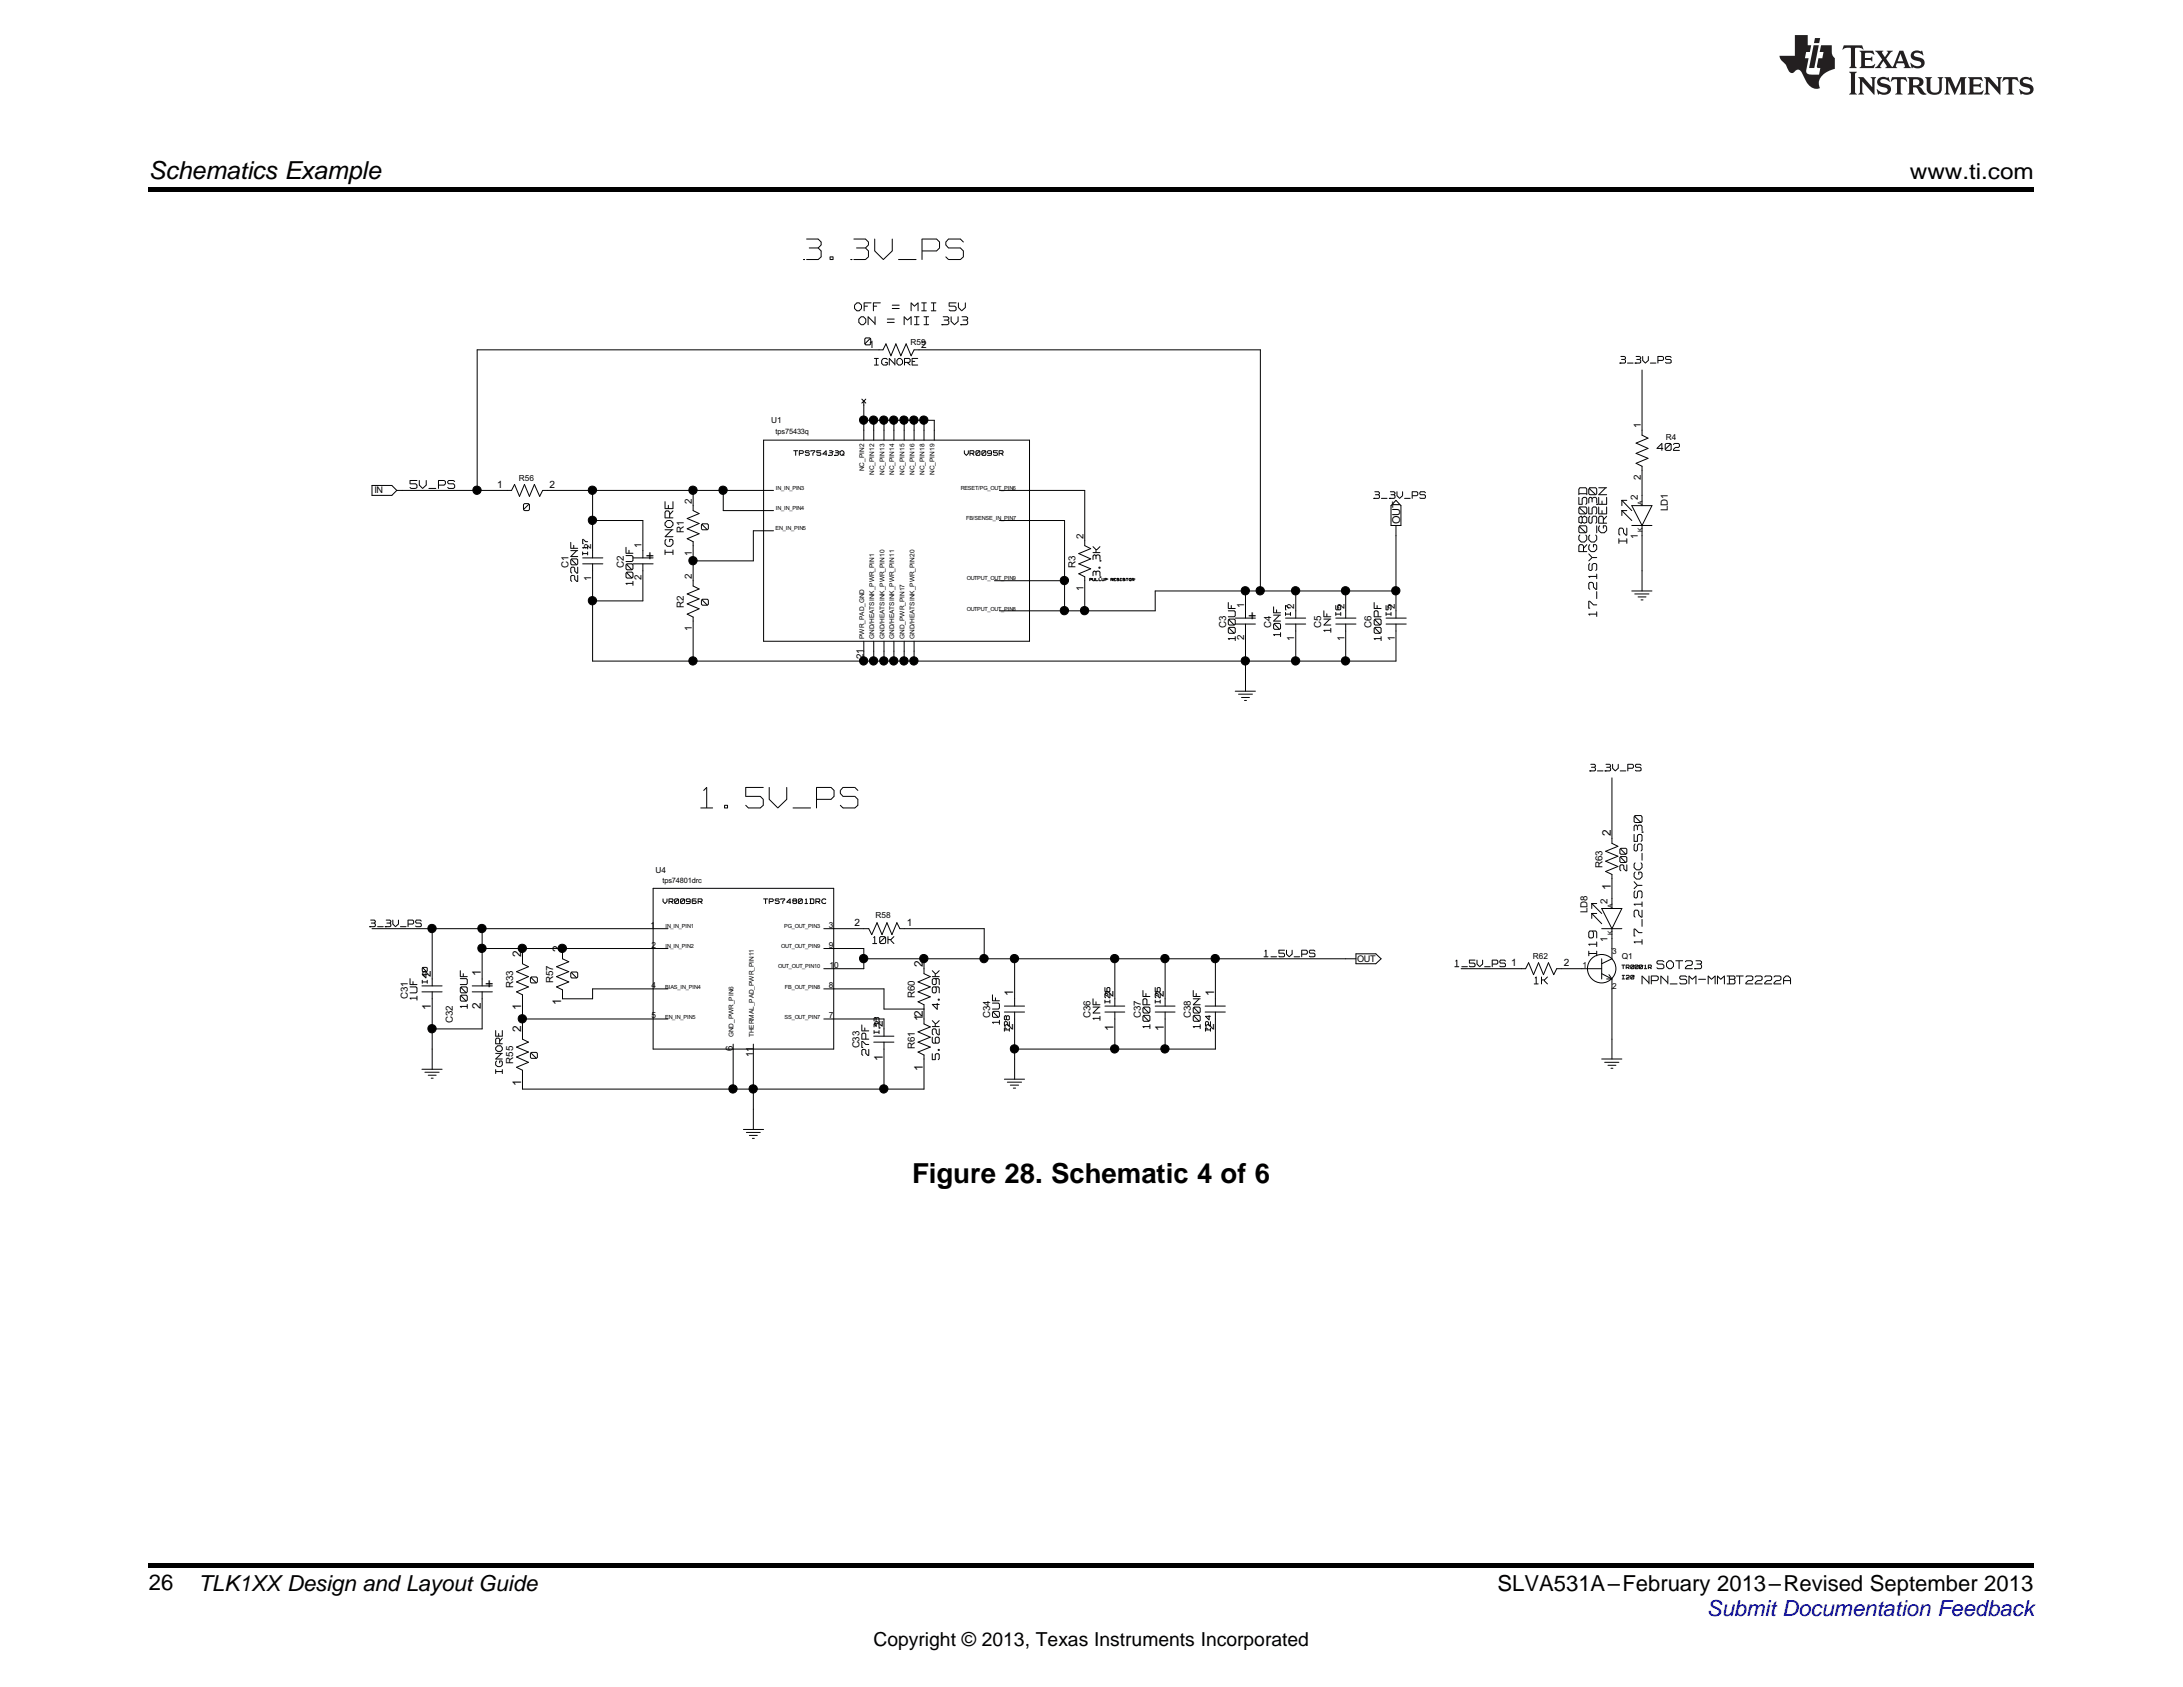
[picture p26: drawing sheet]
<svg xmlns="http://www.w3.org/2000/svg" width="279mm" height="216mm" viewBox="0 0 279 216" stroke-linecap="round" stroke-linejoin="round" font-family="sans-serif">
<defs><g id="words">
<g font-size="4.9" fill="#fff">
<text x="102.9" y="33.7">3.3V_PS</text>
<text x="89.7" y="103.9">1.5V_PS</text>
</g>
<text font-size="3.5" x="116.7" y="151.3">Figure 28. Schematic 4 of 6</text>
<text font-size="3.2" x="19" y="23">Schematics Example</text>
<g font-size="2.8">
<text x="244.4" y="23">www.ti.com</text>
<text x="19" y="203.5">26</text>
<text x="25.4" y="203.6">TLK1XX Design and Layout Guide</text>
<text x="191.7" y="203.6">SLVA531A–February 2013–Revised September 2013</text>
</g>
<text font-size="2.8" fill="#00f" x="218.5" y="206.9">Submit Documentation Feedback</text>
<text font-size="2.5" x="111.8" y="210.7">Copyright © 2013, Texas Instruments Incorporated</text>
<g font-size="2.2" fill="#fff">
<text x="86.4" y="71" transform="rotate(-90 86.4 71)">IGNORE</text>
<text x="203.4" y="70.6" transform="rotate(-90 203.4 70.6)">RC0805D</text>
<text x="205.9" y="68.2" transform="rotate(-90 205.9 68.2)">GREEN</text>
<text x="208.5" y="69.5" transform="rotate(-90 208.5 69.5)">I2</text>
<text x="204.7" y="78.9" transform="rotate(-90 204.7 78.9)">17_21SYGC_S530</text>
<text x="204.7" y="122.3" transform="rotate(-90 204.7 122.3)">I19</text>
<text x="210.5" y="120.8" transform="rotate(-90 210.5 120.8)">17_21SYGC_S530</text>
</g>
<g font-size="1.9" fill="#fff">
<text x="109.4" y="39.9">OFF = MII 5V</text>
<text x="109.9" y="41.7">ON = MII 3V3</text>
<text x="52.5" y="62.7">5V_PS</text>
<text x="90.9" y="67.8" transform="rotate(-90 90.9 67.8)">0</text>
<text x="74.2" y="74.4" transform="rotate(-90 74.2 74.4)">220NF</text>
<text x="81.3" y="74.9" transform="rotate(-90 81.3 74.9)">100UF</text>
<text x="90.9" y="77.5" transform="rotate(-90 90.9 77.5)">0</text>
<text x="141" y="73.9" transform="rotate(-90 141 73.9)">3.3K</text>
<text x="158.4" y="82" transform="rotate(-90 158.4 82)">100UF</text>
<text x="164.2" y="81.5" transform="rotate(-90 164.2 81.5)">10NF</text>
<text x="170.6" y="80.9" transform="rotate(-90 170.6 80.9)">1NF</text>
<text x="177" y="82" transform="rotate(-90 177 82)">100PF</text>
<text x="208.5" y="111.4" transform="rotate(-90 208.5 111.4)">200</text>
<text x="69" y="125.8" transform="rotate(-90 69 125.8)">0</text>
<text x="74.2" y="125.2" transform="rotate(-90 74.2 125.2)">0</text>
<text x="212.1" y="124.1">SOT23</text>
<text x="53.6" y="128" transform="rotate(-90 53.6 128)">1UF</text>
<text x="60.1" y="129.1" transform="rotate(-90 60.1 129.1)">100UF</text>
<text x="120.5" y="129.2" transform="rotate(-90 120.5 129.2)">4.99K</text>
<text x="128.2" y="131.1" transform="rotate(-90 128.2 131.1)">10UF</text>
<text x="141" y="130.6" transform="rotate(-90 141 130.6)">1NF</text>
<text x="147.4" y="131.6" transform="rotate(-90 147.4 131.6)">100PF</text>
<text x="153.9" y="131.6" transform="rotate(-90 153.9 131.6)">100NF</text>
<text x="210.2" y="126.1">NPN_SM-MMBT2222A</text>
<text x="64.6" y="137.4" transform="rotate(-90 64.6 137.4)">IGNORE</text>
<text x="69" y="135.5" transform="rotate(-90 69 135.5)">0</text>
<text x="111.4" y="135.1" transform="rotate(-90 111.4 135.1)">27PF</text>
<text x="120.5" y="135.6" transform="rotate(-90 120.5 135.6)">5.62K</text>
</g>
<g font-size="1.9">
<text x="83.8" y="71.7" transform="rotate(-90 83.8 71.7)">+</text>
<text x="160.9" y="79.4" transform="rotate(-90 160.9 79.4)">+</text>
<text x="63.3" y="126.5" transform="rotate(-90 63.3 126.5)">+</text>
</g>
<g font-size="1.6" fill="#fff">
<text x="110.7" y="44.3">0</text>
<text x="111.9" y="46.8">IGNORE</text>
<text x="207.3" y="46.6">3_3V_PS</text>
<text x="212.1" y="57.8">402</text>
<text x="67" y="65.5">0</text>
<text x="175.8" y="63.9">3_3V_PS</text>
<text x="203.5" y="98.8">3_3V_PS</text>
<text x="47.3" y="118.7">3_3V_PS</text>
<text x="111.7" y="120.9">10K</text>
<text x="161.8" y="122.6">1_5V_PS</text>
<text x="186.2" y="123.9">1_5V_PS</text>
<text x="196.4" y="126.1">1K</text>
</g>
<g font-size="1.5" fill="#fff">
<text x="75.5" y="71" transform="rotate(-90 75.5 71)">I17</text>
<text x="165.4" y="78.8" transform="rotate(-90 165.4 78.8)">I7</text>
<text x="171.9" y="78.8" transform="rotate(-90 171.9 78.8)">I6</text>
<text x="178.3" y="78.8" transform="rotate(-90 178.3 78.8)">I5</text>
<text x="54.9" y="125.8" transform="rotate(-90 54.9 125.8)">I40</text>
<text x="129.4" y="132" transform="rotate(-90 129.4 132)">I28</text>
<text x="142.3" y="128.4" transform="rotate(-90 142.3 128.4)">I26</text>
<text x="148.7" y="128.4" transform="rotate(-90 148.7 128.4)">I25</text>
<text x="155.2" y="132" transform="rotate(-90 155.2 132)">I24</text>
<text x="112.8" y="132.3" transform="rotate(-90 112.8 132.3)">I33</text>
</g>
<g font-size="1.5">
<text x="206.1" y="107" transform="rotate(-90 206.1 107)">2</text>
<text x="206.1" y="113.9" transform="rotate(-90 206.1 113.9)">1</text>
<text x="55.1" y="125" transform="rotate(-90 55.1 125)">2</text>
<text x="61.5" y="124.9" transform="rotate(-90 61.5 124.9)">1</text>
<text x="66.7" y="122.5" transform="rotate(-90 66.7 122.5)">2</text>
<text x="71.8" y="121.8" transform="rotate(-90 71.8 121.8)">2</text>
<text x="118.1" y="123.7" transform="rotate(-90 118.1 123.7)">2</text>
<text x="55.1" y="129.3" transform="rotate(-90 55.1 129.3)">1</text>
<text x="61.5" y="129.2" transform="rotate(-90 61.5 129.2)">2</text>
<text x="66.7" y="129.3" transform="rotate(-90 66.7 129.3)">1</text>
<text x="71.8" y="128.7" transform="rotate(-90 71.8 128.7)">1</text>
<text x="113" y="131.4" transform="rotate(-90 113 131.4)">2</text>
<text x="118.1" y="130.6" transform="rotate(-90 118.1 130.6)">12</text>
<text x="129.7" y="131.8" transform="rotate(-90 129.7 131.8)">2</text>
<text x="129.7" y="127.5" transform="rotate(-90 129.7 127.5)">1</text>
<text x="142.5" y="131.9" transform="rotate(-90 142.5 131.9)">1</text>
<text x="142.5" y="127.6" transform="rotate(-90 142.5 127.6)">2</text>
<text x="149" y="131.9" transform="rotate(-90 149 131.9)">1</text>
<text x="149" y="127.6" transform="rotate(-90 149 127.6)">2</text>
<text x="155.4" y="131.8" transform="rotate(-90 155.4 131.8)">2</text>
<text x="155.4" y="127.5" transform="rotate(-90 155.4 127.5)">1</text>
<text x="66.7" y="132.1" transform="rotate(-90 66.7 132.1)">2</text>
<text x="113" y="135.7" transform="rotate(-90 113 135.7)">1</text>
<text x="118.1" y="137.1" transform="rotate(-90 118.1 137.1)">1</text>
<text x="66.7" y="139" transform="rotate(-90 66.7 139)">1</text>
</g>
<text font-size="1.4" x="179.2" y="67.1" transform="rotate(-90 179.2 67.1)">OUT</text>
<g font-size="1.3">
<text x="111.2" y="44.5">1</text>
<text x="117.9" y="44.5">2</text>
<text x="210" y="54.7" transform="rotate(-90 210 54.7)">1</text>
<text x="63.6" y="62.5">1</text>
<text x="70.3" y="62.5">2</text>
<text x="88.5" y="64.5" transform="rotate(-90 88.5 64.5)">2</text>
<text x="209.6" y="64" transform="rotate(-90 209.6 64)">2</text>
<text x="210" y="61.4" transform="rotate(-90 210 61.4)">2</text>
<text x="213.5" y="65.4" transform="rotate(-90 213.5 65.4)">LD1</text>
<text x="75.7" y="70.2" transform="rotate(-90 75.7 70.2)">2</text>
<text x="82.1" y="70.1" transform="rotate(-90 82.1 70.1)">1</text>
<text x="87.5" y="68.2" transform="rotate(-90 87.5 68.2)">R1</text>
<text x="88.5" y="71.1" transform="rotate(-90 88.5 71.1)">1</text>
<text x="138.7" y="68.9" transform="rotate(-90 138.7 68.9)">2</text>
<text x="209.6" y="68.9" transform="rotate(-90 209.6 68.9)">1</text>
<text x="72.8" y="72.7" transform="rotate(-90 72.8 72.7)">C1</text>
<text x="75.7" y="74.4" transform="rotate(-90 75.7 74.4)">1</text>
<text x="79.8" y="72.6" transform="rotate(-90 79.8 72.6)">C2</text>
<text x="82.1" y="74.2" transform="rotate(-90 82.1 74.2)">2</text>
<text x="87.5" y="77.8" transform="rotate(-90 87.5 77.8)">R2</text>
<text x="88.5" y="74.1" transform="rotate(-90 88.5 74.1)">2</text>
<text x="137.7" y="72.6" transform="rotate(-90 137.7 72.6)">R3</text>
<text x="138.7" y="75.6" transform="rotate(-90 138.7 75.6)">1</text>
<text x="159.2" y="77.8" transform="rotate(-90 159.2 77.8)">1</text>
<text x="165.6" y="77.9" transform="rotate(-90 165.6 77.9)">2</text>
<text x="172.1" y="77.9" transform="rotate(-90 172.1 77.9)">2</text>
<text x="178.5" y="77.9" transform="rotate(-90 178.5 77.9)">2</text>
<text x="88.5" y="80.8" transform="rotate(-90 88.5 80.8)">1</text>
<text x="156.9" y="80.3" transform="rotate(-90 156.9 80.3)">C3</text>
<text x="159.2" y="81.9" transform="rotate(-90 159.2 81.9)">2</text>
<text x="162.7" y="80.3" transform="rotate(-90 162.7 80.3)">C4</text>
<text x="165.6" y="82.1" transform="rotate(-90 165.6 82.1)">1</text>
<text x="169.1" y="80.3" transform="rotate(-90 169.1 80.3)">C5</text>
<text x="172.1" y="82.1" transform="rotate(-90 172.1 82.1)">1</text>
<text x="175.5" y="80.3" transform="rotate(-90 175.5 80.3)">C6</text>
<text x="178.5" y="82.1" transform="rotate(-90 178.5 82.1)">1</text>
<text x="110.5" y="84.4" transform="rotate(-90 110.5 84.4)">21</text>
<text x="205.1" y="111.1" transform="rotate(-90 205.1 111.1)">R63</text>
<text x="109.4" y="118.6">2</text>
<text x="116.1" y="118.6">1</text>
<text x="203.2" y="116.8" transform="rotate(-90 203.2 116.8)">LD8</text>
<text x="205.7" y="115.6" transform="rotate(-90 205.7 115.6)">2</text>
<text x="70.8" y="125.8" transform="rotate(-90 70.8 125.8)">R57</text>
<text x="193.4" y="123.7">1</text>
<text x="200.1" y="123.7">2</text>
<text x="205.7" y="120.5" transform="rotate(-90 205.7 120.5)">1</text>
<text x="52.2" y="127.8" transform="rotate(-90 52.2 127.8)">C31</text>
<text x="57.9" y="131" transform="rotate(-90 57.9 131)">C32</text>
<text x="65.7" y="126.5" transform="rotate(-90 65.7 126.5)">R33</text>
<text x="117.1" y="127.7" transform="rotate(-90 117.1 127.7)">R60</text>
<text x="126.7" y="130.3" transform="rotate(-90 126.7 130.3)">C34</text>
<text x="139.6" y="130.3" transform="rotate(-90 139.6 130.3)">C36</text>
<text x="146" y="130.3" transform="rotate(-90 146 130.3)">C37</text>
<text x="152.4" y="130.3" transform="rotate(-90 152.4 130.3)">C38</text>
<text x="65.7" y="136.1" transform="rotate(-90 65.7 136.1)">R55</text>
<text x="93.8" y="134.5" transform="rotate(-90 93.8 134.5)">6</text>
<text x="96.4" y="135.3" transform="rotate(-90 96.4 135.3)">11</text>
<text x="110" y="134.2" transform="rotate(-90 110 134.2)">C33</text>
<text x="117.1" y="134.3" transform="rotate(-90 117.1 134.3)">R61</text>
</g>
<g font-size="1.2" fill="#fff">
<text x="101.6" y="58.4">TPS75433Q</text>
<text x="123.4" y="58.4">VR0095R</text>
<text x="84.9" y="115.8">VR0096R</text>
<text x="97.7" y="115.8">TPS74801DRC</text>
</g>
<g font-size="1.2">
<text x="47.9" y="63.1">IN</text>
<text x="173.7" y="123.1">OUT</text>
</g>
<g font-size="1.1">
<text x="116.5" y="44.1">R59</text>
<text x="98.7" y="54.1">U1</text>
<text x="213.2" y="56.3">R4</text>
<text x="66.4" y="61.5">R56</text>
<text x="83.9" y="111.8">U4</text>
<text x="83.3" y="118.7">1</text>
<text x="106.1" y="118.7">3</text>
<text x="112" y="117.5">R58</text>
<text x="83.4" y="121.3">2</text>
<text x="106.1" y="121.3">9</text>
<text x="106.2" y="123.9">10</text>
<text x="196.2" y="122.7">R62</text>
<text x="202.6" y="123.9">1</text>
<text x="206.3" y="122.1">3</text>
<text x="207.6" y="122.7">Q1</text>
<text x="83.4" y="130.3">5</text>
<text x="83.4" y="126.4">4</text>
<text x="106.1" y="130.3">7</text>
<text x="106.1" y="126.4">8</text>
<text x="206.3" y="126.6">2</text>
</g>
<g font-size=".9">
<text x="99.3" y="55.5">tps75433q</text>
<text x="84.8" y="113.1">tps74801drc</text>
</g>
<g font-size=".9" fill="#fff">
<text x="207.6" y="124.1">TR0001R</text>
<text x="207.6" y="125.4">I20</text>
</g>
<g font-size=".8">
<text x="110.6" y="60.3" transform="rotate(-90 110.6 60.3)">NC_PIN2</text>
<text x="111.9" y="60.8" transform="rotate(-90 111.9 60.8)">NC_PIN12</text>
<text x="113.2" y="60.8" transform="rotate(-90 113.2 60.8)">NC_PIN13</text>
<text x="114.5" y="60.8" transform="rotate(-90 114.5 60.8)">NC_PIN14</text>
<text x="115.8" y="60.8" transform="rotate(-90 115.8 60.8)">NC_PIN15</text>
<text x="117" y="60.8" transform="rotate(-90 117 60.8)">NC_PIN16</text>
<text x="118.3" y="60.8" transform="rotate(-90 118.3 60.8)">NC_PIN18</text>
<text x="119.6" y="60.8" transform="rotate(-90 119.6 60.8)">NC_PIN19</text>
<text x="210.2" y="64.6" transform="rotate(-90 210.2 64.6)">A</text>
<text x="210.2" y="68.1" transform="rotate(-90 210.2 68.1)">K</text>
<text x="110.6" y="81.8" transform="rotate(-90 110.6 81.8)">PWR_PAD_GND</text>
<text x="111.9" y="81.8" transform="rotate(-90 111.9 81.8)">GND/HEATSINK_PWR_PIN1</text>
<text x="113.2" y="81.8" transform="rotate(-90 113.2 81.8)">GND/HEATSINK_PWR_PIN10</text>
<text x="114.5" y="81.8" transform="rotate(-90 114.5 81.8)">GND/HEATSINK_PWR_PIN11</text>
<text x="115.8" y="81.8" transform="rotate(-90 115.8 81.8)">GND_PWR_PIN17</text>
<text x="117" y="81.8" transform="rotate(-90 117 81.8)">GND/HEATSINK_PWR_PIN20</text>
<text x="206.4" y="119.7" transform="rotate(-90 206.4 119.7)">K</text>
<text x="206.4" y="116.2" transform="rotate(-90 206.4 116.2)">A</text>
<text x="93.9" y="132.7" transform="rotate(-90 93.9 132.7)">GND_PWR_PIN6</text>
<text x="96.5" y="132.7" transform="rotate(-90 96.5 132.7)">THERMAL_PAD_PWR_PIN11</text>
</g>
<g font-size=".7">
<text x="99.3" y="62.7">IN_IN_PIN3</text>
<text x="99.3" y="65.3">IN_IN_PIN4</text>
<text x="123" y="62.7">RESET/PG_OUT_PIN6</text>
<text x="99.3" y="67.9">EN_IN_PIN5</text>
<text x="123.6" y="66.6">FB/SENSE_IN_PIN7</text>
<text x="123.7" y="74.3">OUTPUT_OUT_PIN9</text>
<text x="123.7" y="78.1">OUTPUT_OUT_PIN8</text>
<text x="85.2" y="118.8">IN_IN_PIN1</text>
<text x="100.4" y="118.8">PG_OUT_PIN3</text>
<text x="85.2" y="121.4">IN_IN_PIN2</text>
<text x="99.6" y="123.9">OUT_OUT_PIN10</text>
<text x="100" y="121.4">OUT_OUT_PIN9</text>
<text x="85.1" y="126.5">BIAS_IN_PIN4</text>
<text x="85.1" y="130.4">EN_IN_PIN5</text>
<text x="100.4" y="130.4">SS_OUT_PIN7</text>
<text x="100.4" y="126.5">FB_OUT_PIN8</text>
</g>
<g font-size=".6" fill="#fff">
<text x="139.5" y="74.4">PULLUP</text>
<text x="142.3" y="74.4">RESISTOR</text>
</g>
</g></defs>
<path d="M19 24h241.3v.6h-241.3zM19 200h241.3v.6h-241.3z" fill="#000"/>
<g fill="none" stroke="#000" stroke-width=".13">
<path d="M102.9 33.2h.1M103.2 33.2h1.5M103.2 30.6h1.5M103.6 31.7h1.1M104.7 30.6l.4 .4M104.8 31.8l.3 .3M105.1 31v.3M105.1 32.2v.6M105.1 31.4l-.4 .3M105.1 32.9l-.4 .3M106.2 32.9h.4M106.2 32.9v.3"/>
<path d="M106.3 33.2h.3M106.6 32.9v.3M108.9 33.2h.1M109.3 33.2h1.4M109.3 30.6h1.4M109.4 39.1v.3M109.4 39.5l.3 .3M109.6 31.7h1.1M109.7 38.8l-.3 .3M109.7 38.8h.2M109.7 39.8h.2M110 38.8l.3 .3"/>
<path d="M110.3 39.1v.3M110.3 39.5l-.3 .3M110.6 38.8h.9M110.6 38.8v1M110.6 39.2h.4M110.8 30.6l.4 .4M110.8 31.8l.4 .3M111.2 31v.3M111.2 32.2v.6M111.2 31.4l-.4 .3M111.2 32.9l-.4 .3M111.8 38.8h.9"/>
<path d="M111.8 38.8v1M111.8 39.2h.4M112 30.6v1.5M112 32.1l1 1.1M114.2 32.1l-1.1 1.1M114.2 30.6v1.5M114.2 39.5h.9M114.2 39.1h.9M115 33.2h2.2M116.6 38.8v1M116.6 38.8l.4 .3M117.5 38.8l-.5 .4"/>
<path d="M117.5 38.8v1M118 38.8h.6M118 39.8h.6M118 30.6h1.8M118 30.6v2.6M118.1 32.1h1.7M118.3 38.8v.9M119.2 38.8h.6M119.2 39.8h.6M119.5 38.8v.9M119.9 30.6l.4 .4M120.3 31v.7"/>
<path d="M120.3 31.7l-.4 .4M121.1 31v.3M121.1 32.9l.3 .3M121.1 31.4l.3 .3M121.4 30.6l-.3 .3M121.4 33.2h1.5M121.4 30.6h1.5M121.4 31.7h1.5M121.5 39.7l.1 .1M121.5 38.8v.4M121.5 38.8h.9M121.5 39.2h.7"/>
<path d="M121.6 39.8h.6M122.2 39.2l.2 .2M122.4 39.7l-.2 .1M122.4 39.4v.2M122.7 38.8v.5M122.7 39.4l.3 .3M122.9 31.7l.4 .4M122.9 30.6l.4 .4M123.3 32.9l-.4 .3M123.3 32.2v.6M123.6 39.4l-.5 .4M123.6 38.8v.5"/>
<path d="M97.7 56.3h34.1v25.8h-34.1zM101.6 57.7h.5M101.8 57.7v.6M102.3 57.7h.4M102.3 57.7v.6M102.3 58h.4M102.7 57.7l.1 .1M102.8 57.9l-.1 .1M102.8 57.8v.1M103.1 57.8h.1M103.1 57.9h.1M103.1 58.2l.1 .1"/>
<path d="M103.2 57.7h-.1M103.2 57.7h.2M103.2 58.3h.2M103.2 57.9h.2M103.5 57.7l.1 .1M103.5 57.9l.1 .1M103.6 58.1h.1M103.6 58.2l-.1 .1M103.8 57.7v.1M103.8 57.7h.5M104 58.1v.2M104.3 57.8l-.3 .2"/>
<path d="M104.3 57.7v.1M104.5 58.2l.1 .1M104.5 57.7v.2M104.6 57.7h.5M104.6 57.9h.3M104.7 58.3h.2M105 57.9l.1 .1M105.1 58.2l-.1 .1M105.1 58.1h.1M105.4 58.1h.4M105.7 57.7l-.4 .4M105.7 57.7v.6"/>
<path d="M106 58.3h.1M106.2 57.7h.2M106.2 58.3h.2M106.2 57.9h.2M106.5 57.7v.1M106.5 58h.1M106.5 57.8h.1M106.5 58.1h.1M106.5 58.2v.1M106.5 57.9h.1M106.8 58.3h.1M106.9 57.7h.3"/>
<path d="M106.9 58.3h.3M107 57.9h.2M107.2 57.7l.1 .1M107.3 58h.1M107.3 57.8h.1M107.3 58.1h.1M107.3 58.2l-.1 .1M107.3 57.9h-.1M107.5 58.1l.2 .2M107.5 57.9v.2M107.7 57.7l-.2 .2M107.7 57.7h.1"/>
<path d="M107.7 58.3h.1M107.8 57.7l.2 .2M107.8 58.1l.2 .2M108 57.9v.2M108 58.1l-.2 .2M109.9 40.9v.3M109.9 41.3l.3 .3M110.2 40.5l-.3 .3M110.3 40.5h.2M110.3 41.6h.2M110.3 51.1l.5 .5M110.5 40.5l.3 .3"/>
<path d="M110.6 51.3v5M110.6 53.8h9v2.5M110.7 44l.1 .1M110.7 43.4v.6M110.8 43.2l-.1 .2M110.8 40.9v.3M110.8 41.3l-.3 .3M110.8 51.1l-.5 .5M110.9 43.2h.4M110.9 44.1h.4M111.1 40.5l.9 .9M111.1 40.6v1"/>
<path d="M111.3 43.4l-.6 .6M111.3 43.4h.1M111.3 43.2l.1 .2M111.4 44l-.1 .1M111.4 43.4v.6M111.8 53.8v2.5M111.9 45.9h.5M111.9 46.7h.5M112 40.5v1.1M112.2 45.9v.8M112.8 46.2v.3M112.8 46.5l.3 .2"/>
<path d="M113.1 45.9l-.3 .2M113.1 45.9h.3M113.1 46.7h.3M113.1 53.8v2.5M113.3 46.4h.2M113.4 45.9l.2 .1M113.6 46.6l-.2 .1M113.6 46.4v.2M113.6 41.3h.9M113.6 40.8h.9M113.8 45.9v.8M113.8 45.9l.7 .7"/>
<path d="M114.4 53.8v2.5M114.5 45.9v.8M114.8 46.5l.2 .2M114.8 46.2v.3M115 45.9l-.2 .2M115 45.9h.2M115 46.7h.2M115.3 45.9l.2 .2M115.5 46.2v.3M115.5 46.5l-.2 .2M115.7 40.6v1M115.7 53.8v2.5"/>
<path d="M115.7 40.5l.4 .4M115.8 45.9h.5M115.8 45.9v.8M115.8 46.4h.5M116.1 46.4l.4 .3M116.4 45.9l.1 .1M116.5 46.3l-.1 .1M116.5 46v.2M116.6 40.6v1M116.6 40.5l-.5 .5M116.7 45.9h.8M116.7 45.9v.8"/>
<path d="M116.8 46.3h.3M116.8 46.7h.7M117 53.8v2.5M117 40.5h.6M117 41.6h.6M117.3 40.6v.9M118.3 40.5h.6M118.3 41.6h.6M118.3 53.8v2.5M118.6 40.6v.9M120.5 41.6h.1M120.7 40.5h.5"/>
<path d="M120.7 41.6h.5M120.8 41h.4M121.3 40.5l.1 .2M121.3 41l.1 .1M121.4 40.7v.1M121.4 41.2v.2M121.4 41.4l-.1 .2M121.4 40.8l-.1 .2M121.7 40.5v.6M121.7 41.1l.4 .4M122.6 41.1l-.4 .5M122.6 40.5v.6"/>
<path d="M123 41.6h.1M123.1 40.5h.5M123.1 41.6h.5M123.3 41h.3M123.4 58l.2 .2M123.4 57.7v.3M123.7 40.5l.2 .2M123.7 41l.2 .1M123.9 40.7v.1M123.9 41.2v.2M123.9 41.4l-.2 .2M123.9 40.8l-.2 .2"/>
<path d="M123.9 57.7v.3M123.9 58l-.2 .3M124.1 57.7h.4M124.1 57.7v.6M124.2 58h.3M124.4 58.1l.3 .2M124.6 57.7l.1 .1M124.7 57.9l-.1 .1M124.7 57.8v.1M124.9 58.2l.1 .1M124.9 57.8v.3M125 57.7l-.1 .1"/>
<path d="M125 57.7h.3M125 58.3h.3M125.3 57.8l-.3 .3M125.3 57.8h.1M125.3 57.7l.1 .1M125.4 58.2l-.1 .1M125.4 57.8v.3M125.7 58.2l.1 .1M125.7 57.8v.3M125.8 57.7l-.1 .1M125.8 57.7h.3M125.8 58.3h.3"/>
<path d="M126.1 57.8l-.4 .3M126.1 57.8h.1M126.1 57.7l.1 .1M126.2 58.2l-.1 .1M126.2 57.8v.3M126.4 58.3h.4M126.4 57.9l.1 .1M126.4 57.8v.1M126.5 57.7l-.1 .1M126.5 57.7h.3M126.5 58h.3M126.8 57.7l.1 .1"/>
<path d="M126.9 58h-.1M126.9 57.8v.3M126.9 58.2l-.1 .1M127.2 57.7v.2M127.2 58.2v.1M127.2 57.7h.5M127.2 57.9h.3M127.3 58.3h.2M127.6 57.9l.1 .1M127.7 58.2l-.1 .1M127.7 58.1h.1M127.9 57.7h.4"/>
<path d="M127.9 57.7v.6M127.9 58h.4M128.2 58.1l.2 .2M128.3 57.7l.1 .1M128.4 57.9l-.1 .1M128.4 57.8v.1M207.3 46.5h.1M207.5 45.6h.4M207.5 46.5h.4M207.5 46h.4M207.9 45.6l.1 .1M208 46v.1"/>
<path d="M208 45.8h.1M208 46.2v.1M208 46.4l-.1 .1M208 45.9l-.1 .1M208.3 46.5h.7M209.3 46.5h.1M209.4 45.6h.4M209.4 46.5h.4M209.5 46h.3M209.9 45.6l.1 .1M209.9 46l.1 .1M210 45.8h.1"/>
<path d="M210 46.2v.1M210 46.4l-.1 .1M210 45.9l-.1 .1M210.2 47.4v8.3l.7 .4-1.5 .6 1.5 .7-1.5 .6 1.5 .7-1.5 .6 .8 .4v5M210.2 45.6v.5M210.2 46.1l.3 .3M211 45.6v.5M211 46.1l-.4 .4M211.2 46.5h.7M212.1 57.4h.7M212.2 45.6h.5M212.2 45.7v.8"/>
<path d="M212.2 46.1h.5M212.7 56.8l-.6 .6M212.7 56.8v.8M212.8 45.6l.1 .1M212.9 46l-.1 .1M212.9 45.8v.2M213.1 57.5l.2 .1M213.1 56.9v.6M213.2 45.7v.1M213.2 45.9l.1 .1M213.2 46.4l.1 .1M213.3 45.6l-.1 .1"/>
<path d="M213.3 56.8l-.2 .1M213.3 46h.4M213.3 56.8h.4M213.3 57.6h.4M213.3 45.6h.4M213.3 46.5h.4M213.7 56.9l-.5 .6M213.8 45.6l.1 .1M213.8 46l.1 .1M213.8 56.9h.1M213.8 56.8l.1 .1M213.9 46.2v.1"/>
<path d="M213.9 56.9v.6M213.9 46.4l-.1 .1M213.9 57.5l-.1 .1M214.2 57.6h.1M214.2 57.6h.7M214.3 56.8l-.1 .1M214.4 56.8h.4M214.4 57.3l-.2 .2M214.5 57.3h.3M214.8 56.8l.1 .1M214.9 56.9v.2M214.9 57.1l-.1 .2"/>
<path d="M47.6 62.1h2.6l.6 .7-.6 .6h-2.6zM50.8 62.8h14.7l.4-.8 .6 1.5 .6-1.5 .7 1.5 .6-1.5 .7 1.5 .4-.7h29.5M52.5 62.4l.1 .1M52.5 61.5v.4M52.5 61.5h.9M52.5 61.9h.7M52.6 62.5h.6M53.2 61.9l.2 .2M53.4 62.4l-.2 .1M53.4 62.1v.2M53.7 61.5v.5M53.7 62.1l.3 .4"/>
<path d="M54.6 62.1l-.5 .4M54.6 61.5v.5M54.9 62.5h.9M56.1 61.5h.7M56.1 61.5v1M56.2 62.1h.6M56.8 61.5l.2 .1M57 61.9l-.2 .2M57 61.7v.2M57.3 61.6v.1M57.3 61.8l.1 .1M57.3 62.4l.1 .1"/>
<path d="M57.4 61.5l-.1 .1M57.5 61.5h.5M57.5 61.9h.5M57.5 62.5h.5M58 61.5l.2 .1M58 61.9l.2 .2M58.2 62.1v.2M58.2 62.4l-.2 .1M61.1 62.8v-18h51.9l.4-.8 .6 1.5 .7-1.5 .6 1.5 .7-1.5 .6 1.5 .4-.7h44.3v30.8M67 65.2l.1 .1M67 64.6v.6M67.1 64.5l-.1 .1"/>
<path d="M67.2 65.3h.4M67.2 64.5h.4M67.6 64.6l-.6 .6M67.6 64.6h.1M67.6 64.5l.2 .1M67.8 65.2l-.2 .1M67.8 64.6v.6M73.1 72.2l.1 .1M73.1 73.2l.1 .1M73.1 74.3l.1 .1M73.1 69.4v.8M73.1 71.7v.4"/>
<path d="M73.1 72.8v.4M73.1 73.8v.4M73.1 70.5h.8M73.1 71.2h.8M73.1 70.2h.8M73.2 71.6v.1M73.2 71.5l-.1 .2M73.2 72.6l-.1 .1M73.2 73.6l-.1 .2M73.2 72.6h.2M73.2 73.6h.2M73.2 72.3h.6"/>
<path d="M73.2 71.5h.6M73.2 71.7l.6 .5M73.4 69.8v.3M73.4 72.6l.2 .1M73.4 73.6l.2 .2M73.6 72.8v.2M73.6 73.8v.3M73.6 74.2l.2 .2M73.6 73.1l.2 .2M73.8 70.5l-.7 .7M73.8 71.5l.1 .2M73.9 73.3h.1"/>
<path d="M73.9 74.4h.1M73.9 72.2l-.1 .1M73.9 71.7v.4M73.9 72.6v.7M73.9 73.6v.8M74.6 69h.1M74.6 69.6h.1M74.6 70.1l.1 .1M74.6 72.2h2.6M74.6 69.1v.4M74.6 70.6v.4M74.6 71.4h2.6"/>
<path d="M74.6 70.8h.6M74.6 70.1h.6M74.7 69.1l.3 .2M75 69.3h.2M75.2 69.9v.4M75.2 70.6v.4M75.8 66.6h6.5v4.8M75.8 72.2v12.4h102.9v-4.7M75.8 62.8v8.6M80.1 72.8l.1 .1M80.1 73.9l.1 .1M80.1 74.7l.1 .1"/>
<path d="M80.1 70v.8M80.1 72.3v.5M80.1 73.4v.4M80.1 71.9h.7M80.1 71.1h.7M80.2 74.7h.8M80.2 70.8h.8M80.2 72.2v.1M80.2 73.3h.1M80.2 72.2l-.1 .1M80.2 73.2l-.1 .1M80.3 74h.5"/>
<path d="M80.3 73.2h.5M80.3 73.4l.5 .5M80.3 72.9h.5M80.3 72.2h.5M80.3 72.3l.5 .6M80.5 70.4v.4M80.9 71.1l.1 .1M80.9 72.2l.1 .1M80.9 73.2l.1 .1M81 71.7l-.1 .2M81 72.8l-.1 .1M81 73.9l-.1 .1"/>
<path d="M81 71.3v.4M81 72.3v.5M81 73.4v.4M81 74.4v.5M81 72.2h2.6M81 71.4h2.6M82.3 72.2v4.7h-6.5M85.1 64.2v.9M85.1 65.6v.7M85.1 67v.2M85.1 69.2v.4M85.1 70.4v.6"/>
<path d="M85.1 69.6l.3 .3M85.1 67.8h1M85.1 67.2l.3 .3M85.2 70.7h.9M85.2 68.7h.9M85.2 66.3h.9M85.2 65.1h.9M85.2 65.4l-.1 .2M85.2 69l-.1 .2M85.3 65.4h.2M85.4 66.6l-.3 .3M85.5 66.6h.3"/>
<path d="M85.5 67.5h.3M85.5 69.9h.3M85.5 65.4l.2 .2M85.5 64.7v.3M85.7 69h.3M85.7 65.6v.6M85.7 69.1v.2M85.8 66.6l.3 .3M86 67.8l-.9 .9M86 69l.1 .2M86.1 64.2v.8M86.1 67v.2"/>
<path d="M86.1 69.2v.4M86.1 70.4v.6M86.1 69.6l-.3 .3M86.1 67.2l-.3 .3M86.1 65.4l-.3 .4M88.7 62.8v2.5l.8 .4-1.5 .7 1.5 .6-1.5 .7 1.5 .6-1.5 .6 .7 .4v5.7l.8 .4-1.5 .6 1.5 .6-1.5 .7 1.5 .6-1.5 .7 .7 .4v5.6M89.8 67.7l.1 .1M89.8 77.3l.1 .2M89.8 67.2v.4M89.8 76.9v.4M89.9 67.1v.1M89.9 76.7v.1"/>
<path d="M89.9 67l-.1 .2M89.9 76.7l-.1 .1M89.9 67.8h.6M89.9 77.5h.6M89.9 76.7h.6M89.9 76.9l.6 .5M89.9 67h.6M89.9 67.2l.6 .6M90.5 67l.2 .2M90.5 76.7l.2 .1M90.7 67.7l-.2 .1M90.7 77.3l-.2 .2"/>
<path d="M90.7 67.2v.4M90.7 76.9v.4M92.6 62.8v2.5h6.4M99 67.9h-2.6v3.9h-7.7M127.3 74.3h9M127.9 66.6h8.4v11.6M127.9 62.8h10.9v7l.8 .4-1.5 .6 1.5 .7-1.5 .7 1.5 .6-1.5 .6 .7 .4v4.4M139.5 74h.1M139.5 74.1v.2M139.5 74.2h.1M139.7 74v.1M139.7 74.1h.1"/>
<path d="M139.7 74.2h.1M139.9 74.3h.1M139.9 74v.2M139.9 71.2v.4M139.9 73.3v.4M139.9 70l.4 .3M139.9 70.7h.9M140 71l-.1 .1M140 73.1l-.1 .1M140.1 71h.1M140.1 73.1h.1M140.1 74v.2"/>
<path d="M140.1 74.3h.1M140.1 71l.2 .1M140.1 73.1l.2 .1M140.2 74v.3M140.3 70.4v.3M140.3 71.2v.3M140.3 73.3v.3M140.3 74.3h.2M140.3 70.3h.1M140.4 71l-.1 .1M140.4 73.1l-.1 .1M140.4 71h.2"/>
<path d="M140.4 73.1h.2M140.7 71l.1 .1M140.7 72.6h.1M140.7 72.6v.1M140.7 74v.3M140.7 73.1l.1 .1M140.7 72.7h.1M140.7 74.3h.2M140.8 71.8h.1M140.8 73.9h.1M140.8 71.2v.4M140.8 72.6v.1"/>
<path d="M140.8 73.3v.4M140.8 70l-.4 .3M141 74.3h.1M141 74v.2M141.1 74.3h.1M141.3 74.3h-.1M141.3 74v.2M141.4 74.1v.2M141.4 74h.2M141.5 74.2h.1M141.6 74l.1 .1M141.7 74.1h.1"/>
<path d="M141.7 74.2h-.1M142.2 74h.1M142.2 74.1v.2M142.2 74.2h.1M142.3 74.2l.1 .1M142.4 74v.1M142.4 74.1h.1M142.4 74.2h.1M142.6 74h.2M142.6 74.1v.2M142.6 74.2h.1M142.6 74.3h.2"/>
<path d="M142.9 74.1h.1M142.9 74.1l.1 .1M142.9 74.3h.1M143 74h.1M143 74.2h.1M143 74.3h.1M143.2 74v.1M143.2 74.2h.1M143.2 74.3h.1M143.4 74h.1M143.4 74.3h.1M143.4 74.1v.2"/>
<path d="M143.7 74.1h.1M143.7 74.1v.1M143.7 74.3h.1M143.7 74h.1M143.8 74h.1M143.8 74.2h.1M143.8 74.3h.1M143.9 74l.1 .1M143.9 74.2h.1M144 74.2h.1M144 74.3h-.1M144.1 74h.3"/>
<path d="M144.3 74.1v.2M144.5 74.2l.1 .1M144.5 74.2h.1M144.6 74l-.1 .1M144.6 74h.1M144.6 74.3h.1M144.7 74l.1 .1M144.8 74.2h.1M144.8 74.2l-.1 .1M144.9 74h.2M144.9 74.1v.2M144.9 74.2h.2"/>
<path d="M145.1 74.2v.1M145.1 74v.1M145.1 74.1h.1M145.1 74.2h.1M157.2 78.2h.7M157.2 79.9l.1 .1M157.2 77.1v.8M157.2 79.4v.4M157.2 78.9h.7M157.2 77.9h.9M157.3 79.3v.1M157.3 79.2l-.1 .2"/>
<path d="M157.4 79.4l.5 .6M157.4 80h.5M157.4 79.2h.5M157.6 77.5v.3M158 78.2l.1 .1M158 79.2l.1 .2M158.1 78.8l-.1 .1M158.1 78.3v.5M158.1 79.4v.4M158.1 79.1h2.6M159.4 75.6v3.5M159.4 79.9v8.6"/>
<path d="M160.7 79.9h-2.6l-.1 .1M163 77.7v.7M163 80v.4M163 78.7h.9M163 79.5h.9M163 78.4h.9M163.1 79.8v.1M163.1 79.8l-.1 .1M163.2 79.8h.5M163.2 80l.5 .5M163.4 78v.4M163.7 78.8l-.7 .7"/>
<path d="M163.8 79.8l.1 .1M163.9 80v.4M164.5 77.5h.1M164.5 78h.1M164.5 77.5v.5M164.5 78.4v.4M164.5 79.9h2.6M164.5 79.1h2.6M164.6 78.6h.5M164.7 77.5l.2 .3M165 77.8h.2M165.2 78.4v.4"/>
<path d="M165.8 75.6v3.5M165.8 79.9v4.7M169.4 79.2h.9M169.4 78.2v.7M169.5 80h.8M169.5 78.9h.8M169.8 78.6v.3M170.2 79.3l-.8 .7M171 78h.1M171 77.5v.4M171 78.4v.4M171 79.9h2.5"/>
<path d="M171 79.1h2.5M171 78.6h.6M171.1 78h.4M171.2 78h.1M171.2 77.6v.3M171.3 77.5l-.1 .1M171.4 77.5h.1M171.5 77.5l.1 .1M171.6 77.6v.3M171.6 78.4v.4M171.6 78h-.1M172.2 75.6v3.5"/>
<path d="M172.2 79.9v4.7M175.8 63.8h.1M175.9 79.9l.1 .1M175.9 77.1v.8M175.9 78.3v.6M175.9 79.4v.4M175.9 78.9h.9M175.9 77.9h.9M176 62.9h.4M176 63.8h.4M176 78.2l-.1 .1M176 79.3v.1"/>
<path d="M176 79.2l-.1 .2M176 78.2h.2M176 63.3h.4M176 80h.6M176 79.2h.6M176 79.4l.6 .6M176.3 77.5v.3M176.3 78.2l.1 .1M176.4 78.3v.6M176.4 62.9l.2 .2M176.5 63.4h.1M176.6 63.1h.1"/>
<path d="M176.6 63.5v.2M176.6 63.7l-.2 .1M176.6 63.2l-.2 .1M176.6 79.2l.2 .2M176.8 79.9l-.2 .1M176.8 79.4v.4M176.8 63.8h.7M177.4 78h.3M177.4 77.5v.5M177.4 78.4v.4M177.4 79.9h2.6M177.4 79.1h2.6"/>
<path d="M177.4 78.6h.6M177.7 77.6v.4M177.8 77.5l-.1 .1M177.8 63.8h.1M177.8 77.5h.1M177.9 77.5l.1 .1M177.9 62.9h.5M177.9 63.8h.5M178 78h-.1M178 77.6v.3M178 78.4v.4M178 63.3h.4"/>
<path d="M178.4 62.9l.1 .2M178.5 63.4h.1M178.5 63.1h.1M178.5 63.5v.2M178.5 63.7l-.1 .1M178.5 63.2l-.1 .1M178.7 64l.6 .7v2.6h-1.3v-2.6zM178.7 75.6h-30.8v2.6h-20M178.7 67.3v11.8M178.8 62.9v.5M178.8 63.4l.3 .3M179.5 63.4l-.4 .4"/>
<path d="M179.5 62.9v.5M179.8 63.8h.7M180.7 62.9h.6M180.7 63v.8M180.8 63.4h.5M181.3 62.9l.2 .2M181.5 63.3l-.2 .1M181.5 63.1v.2M181.7 63.1h.1M181.7 63.2l.1 .1M181.7 63.7l.1 .1M181.8 62.9v.1"/>
<path d="M181.8 63.3h.5M181.8 62.9h.5M181.8 63.8h.5M182.3 62.9l.1 .2M182.3 63.3l.1 .1M182.4 63.5v.2M182.4 63.7l-.1 .1M202.1 66.8l.3 .2 .1-.2 .3 .2 .3-.2M202.1 65.6l.1 .2M202.1 66.2l.3-.1 .1 .1 .3-.1 .3 .1M202.1 68.1l.1 .1M202.1 62.6v.7"/>
<path d="M202.1 63.7v.8M202.1 65.1v.5M202.1 66.3v.5M202.1 67.5v.5M202.1 68.7v.3M202.1 69.9v.7M202.1 69.1l.3 .3M202.1 64.5h.4M202.1 70.6h1M202.1 63.2h1M202.2 62.4l-.1 .2M202.2 64.9v.1"/>
<path d="M202.2 67.3v.2M202.2 64.9l-.1 .1M202.2 67.3l-.1 .2M202.2 68.5l-.1 .1M202.2 69.7l-.1 .2M202.2 68.2h.7M202.2 67.3h.7M202.2 64.9h.7M202.2 69.7h.3M202.2 67.5l.7 .6M202.2 65.8h.7M202.2 65.1l.7 .6"/>
<path d="M202.2 62.4h.7M202.4 69.4h.4M202.5 69.7l.2 .2M202.5 63.9v.6M202.5 66.3v.5M202.7 63.7l-.2 .1M202.7 69.9v.7M202.7 63.7h.2M203 62.4l.1 .2M203 63.7l.1 .1M203 64.9l.1 .1M203 67.3l.1 .2"/>
<path d="M203 68.5l.1 .1M203.1 67h.1M203.1 64.4l-.1 .1M203.1 65.6l-.1 .2M203.1 68.1l-.1 .1M203.1 62.6v.7M203.1 63.9v.5M203.1 65.1v.5M203.1 66.3v.5M203.1 67.5v.5M203.1 68.7v.3M203.1 69.7l-.4 .4"/>
<path d="M203.1 69.1l-.3 .3M203.3 63.2l.2 .1M203.3 66.8l.1 .1M203.3 62.6v.5M203.3 63.9v.5M203.3 64.9v.8M203.3 66.3v.5M203.3 68.7v.3M203.3 69.9v.4M203.3 72.3v.5M203.3 74.7v.6M203.3 77v.8"/>
<path d="M203.3 72.9l.1 .1M203.3 73.8l.2 .1M203.3 75.3l.2 .1M203.3 76.9h.2M203.3 77.8h.2M203.3 78.6l.2 .1M203.3 65.8h.5M203.3 70.9l.5 .5M203.3 70.3l.3 .3M203.3 69.1l.3 .3M203.4 78.6h.9M203.4 73.8h.9"/>
<path d="M203.5 62.5v.1M203.5 62.4l-.2 .2M203.5 63.7l-.2 .1M203.5 66.1l-.2 .1M203.5 67h.1M203.5 68.5l-.2 .1M203.5 69.7l-.2 .2M203.5 72.1l-.2 .2M203.5 73h.1M203.5 74.5l-.2 .2M203.5 63.7h.1M203.5 74.5h.2"/>
<path d="M203.5 63.3h.7M203.5 62.4h.7M203.5 77l.4 .4M203.5 62.6l.7 .7M203.6 63.7l.2 .1M203.7 69.4h.3M203.7 70.6h.3M203.7 71.4l-.4 .4M203.8 66.8l-.2 .2M203.8 72.9l-.2 .1M203.8 74.5l.1 .2M203.8 63.9v.3"/>
<path d="M203.8 65.1v.6M203.8 66.3v.5M203.8 72.3v.5M203.8 71.4h.6M203.9 63.7l-.1 .1M203.9 66.1l-.1 .1M203.9 64.9l-.1 .1M203.9 69.7h.3M203.9 69.7v.3M203.9 74.7v.4M203.9 72.1l-.1 .2M203.9 75.1l.3 .3"/>
<path d="M204 66.1h.2M204 63.7h.2M204 64.9h.2M204 72.1h.2M204 77.4h.4M204.2 62.4l.2 .2M204.2 63.7l.2 .1M204.2 64.9l.2 .1M204.2 66.1l.2 .1M204.2 68.5l.2 .1M204.2 69.7l.2 .2M204.2 72.1l.2 .2"/>
<path d="M204.3 75.4h.1M204.4 64.5h.1M204.4 63.2l-.2 .1M204.4 65.6l-.2 .2M204.4 66.8l-.2 .2M204.4 62.6v.5M204.4 63.9v.5M204.4 65.1v.5M204.4 66.3v.5M204.4 67.3v.9M204.4 68.7v.3M204.4 69.9v.4"/>
<path d="M204.4 72.3v.5M204.4 73.5v.6M204.4 74.5v.9M204.4 75.7v.9M204.4 78.3v.6M204.4 72.9l-.2 .1M204.4 70.3l-.3 .3M204.4 69.1l-.3 .3M204.6 63.7v.8M204.6 64.9v.9M204.6 66.3v.7M204.6 67.5v.3"/>
<path d="M204.6 62.4h1M204.6 67.9l.3 .3M204.7 67h.9M204.7 63.3h.9M204.7 65.8h.9M204.7 64.5h.9M204.7 66.1l-.1 .1M204.7 67.3l-.1 .2M204.8 66.1h.2M205 68.2h.3M205 66.1l.2 .1M205 64.1v.4"/>
<path d="M205 65.3v.4M205.2 67.3h.3M205.2 66.3v.6M205.2 67.3v.3M205.5 62.5l-.9 .8M205.5 67.3l.1 .2M205.6 63.7v.8M205.6 64.9v.8M205.6 67.5v.3M205.6 67.9l-.3 .3M205.6 66.1l-.3 .4M207.2 68.4l.1 .1"/>
<path d="M207.2 67.8v.5M207.2 68.9v.6M207.2 69.2h1M207.3 67.6l-.1 .2M207.4 67.6h.2M207.6 65.3h.6M207.6 64l1.3 1.3M207.6 64v.7M207.6 65.3v.7M207.6 64h.6M207.6 65.3l1.3 1.3M207.6 67.6l.2 .2"/>
<path d="M207.8 67.8v.3M207.8 68.2l.3 .3M208.1 68.5h.1M208.2 67.6v.8M208.2 68.9v.6M208.9 75.6h2.5M208.9 67.3h2.5M208.9 64.7h2.5l-1.2 2.6zM209.2 76h1.9M209.7 76.4h1M210 76.8h.3M210.2 67.3v8.3"/>
<path d="M110.6 82.1v2.5M111.8 82.1v2.5M113.1 82.1v2.5M114.4 82.1v2.5M115.7 82.1v2.5M117 82.1v2.5M157.2 80.9l.1 .2M157.2 81.7l.1 .2M157.2 80.5v.4M157.2 81.7h.9M157.3 80.3v.1M157.3 80.3l-.1 .1"/>
<path d="M157.4 81.1h.5M157.4 80.3h.5M157.4 80.5l.5 .5M158 80.3l.1 .1M158.1 80.9l-.1 .2M158.1 80.5v.4M158.1 81.5v.5M158.1 88.5h2.6M158.5 88.8h1.8M158.9 89.3h1M159.3 89.6h.2M163 80.4l.1 .1"/>
<path d="M163 81.2l.1 .1M163 81.2h.9M163.2 80.5h.5M163.9 80.4l-.1 .1M163.9 81v.5M169.4 80.7l.2 .1M169.5 80.7h.8M170.3 80.4v.5M175.9 80.9l.1 .2M175.9 81.7l.1 .2M175.9 80.5v.4M175.9 81.7h.8"/>
<path d="M176 80.3v.1M176 80.3l-.1 .1M176 81.1h.6M176 80.3h.6M176 80.5l.6 .5M176.6 80.3l.2 .1M176.8 80.9l-.2 .2M176.8 80.5v.4M176.8 81.5v.5M203.5 98.7h.1M203.6 97.8h.4M203.6 98.7h.4"/>
<path d="M203.7 98.2h.3M204.1 97.8l.1 .1M204.1 98.2l.1 .1M204.2 98h.1M204.2 98.4v.1M204.2 98.6l-.1 .1M204.2 98.1l-.1 .1M204.4 98.7h.8M205.4 98.7h.1M205.5 97.8h.5M205.5 98.7h.5M205.6 98.2h.4"/>
<path d="M206 97.8l.1 .1M206.1 98.2v.1M206.1 98h.1M206.1 98.4v.1M206.1 98.6l-.1 .1M206.1 98.1l-.1 .1M206.3 99.5v8.4l.8 .4-1.6 .6 1.6 .7-1.6 .6 1.6 .7-1.6 .6 .8 .4v4.4M206.4 97.8v.5M206.4 98.3l.3 .3M207.1 98.3l-.4 .4M207.1 97.8v.5M207.4 98.7h.7"/>
<path d="M208.3 97.8h.6M208.3 97.9v.8M208.4 98.3h.5M208.9 97.8l.2 .1M209.1 98.2l-.2 .1M209.1 98v.2M209.3 97.9v.1M209.3 98.1l.1 .1M209.3 98.6l.1 .1M209.4 97.8v.1M209.4 98.2h.5M209.4 97.8h.5"/>
<path d="M209.4 98.7h.5M209.9 97.8l.1 .1M209.9 98.2l.1 .1M210 98.4v.1M210 98.6l-.1 .1M47.3 118.6h.1M47.4 117.8h.5M47.4 118.6h.5M47.5 118.1h.4M47.6 118.9h37.9M47.9 117.8l.1 .1M47.9 118.2l.1 .1"/>
<path d="M48 117.9v.1M48 118.3v.2M48 118.5l-.1 .1M48 118l-.1 .1M48.3 118.6h.8M49.3 118.6h.1M49.4 117.8h.5M49.4 118.6h.5M49.5 118.1h.4M49.9 117.8l.1 .1M49.9 118.2l.1 .1M50 117.9v.1"/>
<path d="M50 118.3v.2M50 118.5l-.1 .1M50 118l-.1 .1M50.3 117.8v.4M50.3 118.3l.3 .3M51 118.3l-.4 .3M51 117.8v.4M51.3 118.6h.7M52.2 117.8h.6M52.2 117.8v.8M52.3 118.3h.5M52.8 117.8l.1 .1"/>
<path d="M52.9 118.1l-.1 .2M52.9 117.9v.2M53.2 117.9v.1M53.2 118l.1 .1M53.2 118.5l.1 .1M53.3 117.8h-.1M53.3 118.1h.4M53.3 117.8h.4M53.3 118.6h.4M53.8 117.8l.1 .1M53.8 118.1l.1 .2M53.9 118.3v.2"/>
<path d="M53.9 118.5l-.1 .1M55.3 118.9v7.3M61.7 118.9v7.3M83.6 113.7h23.1v20.6h-23.1zM84.9 115.4l.2 .2M84.9 115v.3M85.4 115v.3M85.4 115.4l-.3 .2M85.6 115h.4M85.6 115.1v.5M85.7 115.4h.3M85.9 115.4l.2 .2"/>
<path d="M86 115l.1 .1M86.1 115.2v.1M86.1 115.3l-.1 .1M86.3 115.5l.1 .1M86.3 115.2v.3M86.4 115l-.1 .1M86.5 115h.2M86.5 115.6h.2M86.7 115.2l-.3 .3M86.8 115.1h.1M86.8 115l.1 .1M86.9 115.5l-.1 .1"/>
<path d="M86.9 115.2v.3M87.1 115.5l.1 .1M87.1 115.2v.3M87.2 115l-.1 .1M87.2 115h.3M87.2 115.6h.3M87.5 115.2l-.4 .3M87.5 115.1h.1M87.5 115l.1 .1M87.6 115.5l-.1 .1M87.6 115.2v.3M87.8 115.6h.4"/>
<path d="M87.8 115.3l.1 .1M87.8 115.2v.1M87.9 115l-.1 .1M88 115h.2M88 115.4h.2M88.2 115l.1 .1M88.3 115.3l-.1 .1M88.3 115.2v.3M88.3 115.5l-.1 .1M88.6 115.5l.1 .1M88.6 115.2v.3M88.7 115.3h-.1"/>
<path d="M88.7 115l-.1 .1M88.7 115h.4M88.7 115.6h.3M88.7 115.3h.3M89 115.3l.1 .1M89.1 115.4v.1M89.1 115.5l-.1 .1M89.3 115h.4M89.3 115.1v.5M89.4 115.4h.3M89.6 115.4l.3 .2M89.7 103.4h1.5"/>
<path d="M89.8 115l.1 .1M89.9 115.3l-.1 .1M89.9 115.2v.1M90.5 100.8l-.4 .4M90.5 100.8v2.6M92.7 103.1h.4M92.7 103.1v.3M92.8 103.4h.3M93.1 103.1v.3M95.4 100.8v1.1M95.4 103.1l.4 .3M95.5 100.8h2.2"/>
<path d="M95.5 101.9h1.8M95.8 103.4h1.5M97.3 101.9l.4 .4M97.7 102.3v.7M97.7 103.1l-.4 .3M97.7 115h.5M98 115.1v.5M98.5 115h.3M98.5 100.8v1.5M98.5 115.1v.5M98.5 102.3l1 1.1M98.5 115.4h.3"/>
<path d="M98.9 115l.1 .1M99 115.3l-.1 .1M99 115.2v.1M99.2 115.1v.1M99.2 115.2l.1 .1M99.2 115.5l.1 .1M99.3 115v.1M99.3 115h.3M99.3 115.6h.3M99.3 115.3h.3M99.6 115l.1 .1M99.6 115.3l.1 .1"/>
<path d="M99.7 115.4v.1M99.7 115.5l-.1 .1M99.9 115v.1M100 115h.4M100.2 115.4v.2M100.4 115.2l-.2 .2M100.4 115v.1M100.7 102.3l-1.1 1.1M100.7 100.8v1.5M100.7 115.5h.5M101.1 115l-.4 .5M101.1 115.1v.5"/>
<path d="M101.5 115.6h.1M101.5 103.4h2.2M101.5 115v.2v.1v.2v.1M101.6 115h.2M101.6 115.6h.2M101.6 115.3h.2M101.9 115l.1 .2-.1 .1 .1 .2-.1 .1M102.2 115.5l.1 .1M102.2 115.2v.3M102.3 115l-.1 .1M102.3 115h.3M102.3 115.6h.3"/>
<path d="M102.6 115.2l-.4 .3M102.6 115.1h.1M102.6 115l.1 .1M102.7 115.5l-.1 .1M102.7 115.2v.3M103 115.6h.4M103.2 115l-.1 .1M103.2 115.1v.5M103.7 115h.3M103.7 115.6h.3M103.7 115.1v.5M104.1 115l.1 .1"/>
<path d="M104.2 115.2v.3M104.2 115.5l-.1 .1M104.4 115h.4M104.4 115.1v.5M104.5 115.4h.3M104.5 100.8h1.8M104.5 100.8v2.6M104.5 102.3h1.8M104.7 115.4l.2 .2M104.8 115l.1 .1M104.9 115.3l-.1 .1M104.9 115.2v.1"/>
<path d="M105.2 115.3v.1M105.2 115.5l.2 .1M105.4 115l-.2 .2M105.4 115h.2M105.4 115.6h.2M105.4 118.9h5.8l.4 .7 .7-1.5 .6 1.5 .6-1.5 .7 1.5 .6-1.5 .4 .8h10.8v3.8M105.6 115l.1 .1M105.7 115.5l-.1 .1M106.4 100.8l.3 .4M106.7 101.2v.7M106.7 101.9l-.3 .4M107.6 101.2v.3"/>
<path d="M107.6 103.1l.3 .3M107.6 101.5l.3 .4M107.9 100.8l-.3 .3M107.9 103.4h1.5M107.9 100.8h1.5M107.9 101.9h1.5M109.4 101.9l.4 .4M109.4 100.8l.4 .4M109.8 103.1l-.4 .3M109.8 102.3v.7M112 119.9l-.2 .1M112 119.9v.8"/>
<path d="M112.7 119.9l-.1 .1M112.8 119.9h.4M113.2 120h.1M113.2 119.9l.2 .1M113.6 119.9v.9M114.4 119.9l-.4 .3M203.3 119.4v.5M203.3 119.9l.2 .1M203.5 119.1l-.2 .2M203.5 119.1h.7M203.7 115.6h.7M203.7 115.6l1.3 1.3"/>
<path d="M203.7 115.6v.7M203.7 116.9v.6M203.7 116.9h.7M203.7 116.9l1.3 1.3M203.8 119.2l.1 .1M203.9 119.4v.5M203.9 119.9l-.1 .1M204.2 119.1l.2 .2M204.4 119.4v.6M205 118.9h2.6M205 116.3h2.6l-1.3 2.6zM206.3 118.9v3.8l-1.3 .6"/>
<path d="M207.3 109.2l.2 .1M207.3 110.3l.2 .1M207.3 111.3l.2 .1M207.3 108.7v.5M207.3 109.8v.4M207.3 110.9v.4M207.5 108.6v.1M207.5 109.7v.1M207.5 108.6l-.2 .1M207.5 109.6l-.2 .2M207.5 110.7l-.2 .1M207.5 110.7h.2"/>
<path d="M207.5 110.4h.5M207.5 109.6h.5M207.5 109.8l.5 .5M207.5 109.3h.5M207.5 108.6h.5M207.5 108.7l.5 .6M207.7 110.7l.1 .1M207.8 110.9v.2M207.8 111.2l.3 .2M208.1 108.6l.1 .1M208.1 109.6l.1 .2M208.1 111.4h.1"/>
<path d="M208.2 109.2l-.1 .1M208.2 110.3l-.1 .1M208.2 108.7v.5M208.2 109.8v.4M208.2 110.7v.7M209.1 105.1l.2 .2M209.1 108.8l.1 .1M209.1 104.6v.5M209.1 105.8v.5M209.1 106.8v.8M209.1 108.2v.5M209.1 110.6v.4"/>
<path d="M209.1 111.8v.4M209.1 114.2v.5M209.1 116.7v.5M209.1 118.9v.8M209.1 114.8l.1 .1M209.1 115.7l.2 .1M209.1 117.2l.2 .2M209.1 118.9h.2M209.1 119.8h.2M209.1 112.8l.5 .5M209.1 112.2l.3 .3M209.1 111l.3 .3"/>
<path d="M209.1 107.7h.5M209.2 115.7h.9M209.3 104.4v.1M209.3 104.4l-.2 .1M209.3 105.6l-.2 .2M209.3 108l-.2 .2M209.3 108.9h.1M209.3 110.4l-.2 .2M209.3 111.6l-.2 .2M209.3 114l-.2 .2M209.3 114.9h.1M209.3 116.5l-.2 .2"/>
<path d="M209.3 105.6h.1M209.3 116.5h.2M209.3 118.9l.4 .5M209.3 105.3h.7M209.3 104.4h.7M209.3 104.6l.7 .6M209.4 105.6l.2 .2M209.5 111.3h.3M209.5 112.5h.3M209.5 113.3l-.4 .4M209.6 108.8l-.2 .1M209.6 114.8l-.2 .1"/>
<path d="M209.6 116.5l.1 .2M209.6 105.8v.4M209.6 107v.6M209.6 108.2v.5M209.6 114.2v.5M209.6 113.3h.6M209.7 105.6l-.1 .1M209.7 108l-.1 .2M209.7 106.8l-.1 .2M209.7 111.6h.3M209.7 111.7v.2M209.7 116.7v.3"/>
<path d="M209.7 114l-.1 .2M209.7 117.1l.3 .3M209.8 105.6h.2M209.8 106.8h.2M209.8 108h.2M209.8 114h.2M209.8 119.4h.4M210 104.4l.2 .1M210 105.6l.2 .2M210 106.8l.2 .2M210 108l.2 .2M210 110.4l.2 .2"/>
<path d="M210 111.6l.2 .2M210 114l.2 .2M210.1 117.4h.1M210.2 106.5h.1M210.2 105.1l-.2 .2M210.2 107.5l-.2 .2M210.2 108.8l-.2 .1M210.2 104.6v.5M210.2 105.8v.5M210.2 107v.5M210.2 108.2v.5M210.2 109.2v.9"/>
<path d="M210.2 110.6v.4M210.2 111.8v.4M210.2 114.2v.5M210.2 115.4v.6M210.2 116.5v.8M210.2 117.7v.9M210.2 114.8l-.2 .1M210.2 112.2l-.3 .3M210.2 111l-.3 .3M52.5 127.7l.1 .2M52.5 127.1h.7M52.5 126.3h.7"/>
<path d="M52.5 125.2v.8M52.5 126h.9M52.5 127.7h.8M52.9 125.6v.4M53.2 126.3l.2 .1M53.4 126.5v.4M53.4 127.5v.5M53.4 126.9l-.2 .2M54 126.9h2.6M54 136.8h2.6M54 126.2h2.6M54 123.9v.3"/>
<path d="M54 125.5v.3M54 124.3l.1 .1M54 124.7l.5 .5M54.1 125.7h.5M54.1 124.7h.6M54.1 123.8v.1M54.1 123.8l-.1 .1M54.2 123.8h.4M54.2 124.4h.4M54.2 123.9l.4 .4M54.4 137.2h1.8M54.5 124.6v.5"/>
<path d="M54.6 123.8l.1 .1M54.7 124.3l-.1 .1M54.7 123.9v.3M54.7 125.5v.3M54.8 137.6h1M55.2 138h.2M55.3 126.9v9.9M58.9 128l.1 .1M58.9 126.9l.1 .2M58.9 128.8l.1 .1M58.9 126h.7M58.9 125.2h.7"/>
<path d="M58.9 124.2v.8M58.9 126.5v.4M58.9 127.5v.5M59 125h.8M59 128.8h.8M59 126.3v.1M59 127.4v.1M59 126.3l-.1 .1M59 127.4l-.1 .1M59.1 127.1h.5M59.1 126.3h.5M59.1 128.1h.5"/>
<path d="M59.1 127.4h.5M59.1 127.5l.5 .6M59.1 126.5l.5 .5M59.3 124.6v.3M59.7 125.2l.1 .2M59.7 126.3l.1 .1M59.7 127.4l.1 .1M59.8 125.9l-.1 .1M59.8 126.9l-.1 .2M59.8 128l-.1 .1M59.8 125.4v.4M59.8 126.5v.4"/>
<path d="M59.8 127.5v.5M59.8 128.5v.6M60.4 126.9h2.6M60.4 126.2h2.6M61.7 126.9v4.8h-6.4M61.7 121.4h23.8M63.4 134.3l.3 .3M63.4 131.9v.7M63.4 133v.6M63.4 134.1v.2M63.4 136v.2M63.4 136.9v.5"/>
<path d="M63.4 136.3l.3 .2M63.4 134.8h.9M63.5 137.1h.7M63.5 135.5h.8M63.5 133.6h.8M63.5 132.6h.8M63.6 132.9l-.2 .1M63.6 135.8l-.2 .1M63.6 132.9h.2M63.7 133.8l-.3 .3M63.7 133.8h.3M63.7 134.6h.3"/>
<path d="M63.7 136.5h.3M63.8 132.3v.3M63.8 132.9l.2 .1M64 135.8h.2M64 133v.5M64 135.8v.2M64.1 133.8l.2 .3M64.2 134.9l-.8 .6M64.2 135.8l.1 .1M64.3 131.9v.7M64.3 134.1v.2M64.3 136v.2"/>
<path d="M64.3 136.9v.5M64.3 134.3l-.2 .3M64.3 136.3l-.2 .2M64.3 132.9l-.3 .3M66.9 121.4v1.9l.7 .4-1.5 .7 1.5 .6-1.5 .7 1.5 .6-1.5 .6 .8 .4v5.7l.7 .4-1.5 .6 1.5 .6-1.5 .7 1.5 .7-1.5 .6 .8 .4v2.4h51.4v-4.4l-.8-.4 1.6-.6-1.6-.6 1.6-.7-1.6-.6 1.6-.7-.8-.4v-2.4l-.8-.4 1.6-.6-1.6-.7 1.6-.6-1.6-.6 1.6-.7-.8-.4v-1.9M66.9 130.4h18.6M67.9 125.7l.1 .1M67.9 135.3l.1 .1M67.9 125.2v.4M67.9 134.9v.4M68 125.1v.1M68 134.7v.1"/>
<path d="M68 125l-.1 .2M68 134.7l-.1 .1M68.1 135.4h.5M68.1 134.7h.5M68.1 134.9l.5 .5M68.1 125.8h.5M68.1 125h.5M68.1 125.2l.5 .6M68.6 125l.2 .2M68.6 134.7l.2 .1M68.8 125.7l-.2 .1M68.8 135.3l-.2 .1"/>
<path d="M68.8 125.2v.4M68.8 134.9v.4M72 121.4v1.3l.8 .4-1.6 .6 1.6 .7-1.6 .6 1.6 .7-1.6 .6 .8 .4v1.1h3.8v-1.2h9.7M73.1 125l.1 .2M73.1 124.6v.4M73.2 124.4v.1M73.2 124.4l-.1 .1M73.2 125.2h.6M73.2 124.4h.6M73.2 124.6l.6 .5M73.8 124.4l.1 .1M73.9 125l-.1 .2"/>
<path d="M73.9 124.6v.4M93.8 133.6v5.8M96.4 133.6v10.9M105.4 121.4h5.2v2.6h-5.2M105.4 126.6h7.7v2.5h5.2M105.4 130.4h7.7v2.2M110.3 133.3h.1M110.3 134h.1M110.3 134.9l.1 .2M110.3 131.2v.7M110.3 132.4v.6M110.3 133.3v.7"/>
<path d="M110.3 134.5v.4M110.3 133h.9M110.3 131.9h.9M110.4 132.2l-.1 .2M110.4 134.3l-.1 .1M110.5 134.3h.1M110.5 132.2h.1M110.5 133.3l.3 .4M110.6 122.7h62.9M110.7 131.6v.3M110.7 132.2l.1 .2M110.7 134.3l.1 .1"/>
<path d="M110.8 132.4v.5M110.8 134.5v.3M110.8 134.8l.3 .3M110.9 133.7h.3M111.1 135.1h.1M111.2 134.3v.7M111.7 120.8h.5M111.8 132.6h2.6M111.8 133.4h2.6M111.9 130.4v.3M111.9 131.1v.3M111.9 131.9v.4"/>
<path d="M111.9 132.1h.6M112 131l-.1 .1M112 130.2l-.1 .1M112 130.2h.1M112 131h.1M112 130.2l.1 .1M112 131l.1 .1M112.1 130.4v.2M112.1 131.1v.3M112.3 130.2l-.1 .1M112.3 131h-.1M112.3 131h.1"/>
<path d="M112.3 130.2h.1M112.4 130.2l.1 .1M112.4 131l.1 .1M112.5 130.8h.1M112.5 131.6h.1M112.5 130.4v.3M112.5 131.1v.3M112.5 131.9v.4M112.6 120.6l.1 .2M112.6 120v.6M112.8 120.8h.4M113.1 133.4v6"/>
<path d="M113.2 120l-.6 .6M113.4 120.6l-.2 .2M113.4 120v.6M113.7 120.2h.3M114 120.3v.1M114.1 120.4l.3 .4M119.3 132.3l.1 .1M119.3 133.4l.1 .1M119.3 125.9l.1 .1M119.3 126.9l.1 .2M119.3 128.5l.7 .7M119.3 125.4v.4"/>
<path d="M119.3 126.5v.4M119.3 131.8v.5M119.3 132.7v.6M119.3 134.9v.7M119.3 124.2l.4 .4M119.3 125h.9M119.3 135.6h.4M119.3 130.6l.4 .4M119.3 131.4h.9M119.4 128.5h.8M119.4 131.7l-.1 .1M119.4 125.2l-.1 .2"/>
<path d="M119.4 126.3l-.1 .1M119.5 131.7h.2M119.5 126h.2M119.5 127.1h.2M119.5 126.3h.5M119.5 125.2h.5M119.5 133.5h.5M119.7 124.7v.2M119.7 131v.3M119.7 132.9v.4M119.7 135v.6M119.7 131.7l.1 .1"/>
<path d="M119.7 133.4l.1 .1M119.7 131h.1M119.7 124.6h.1M119.7 125.3l.1 .1M119.7 126.3l.1 .1M119.8 125.4v.4M119.8 126.5v.4M119.8 131.8v.3M119.8 132.7l-.1 .2M119.8 134.9l-.1 .1M119.8 125.9l-.1 .1M119.8 126.9l-.1 .2"/>
<path d="M119.8 132.2l.3 .2M119.9 132.7h.1M119.9 134.9h.1M120 128.4v.7M120.1 132.7l.1 .2M120.1 134.3h.1M120.1 127.9v.1M120.1 134.3v.1M120.1 134.9l.1 .1M120.1 125.2l.1 .2M120.1 126.3l.1 .1M120.1 127.9h.1"/>
<path d="M120.1 132.4h.1M120.1 134.4h.1M120.1 128h.1M120.2 133.4l-.1 .1M120.2 125.4v.6M120.2 126.5v.6M120.2 127.9v.1M120.2 131.7v.7M120.2 132.9v.4M120.2 134.3v.1M120.2 135v.4M120.2 135.5l-.1 .1"/>
<path d="M120.2 124.2l-.3 .4M120.2 130.6l-.3 .4M127 130.1l.2 .1M127 130.8l.2 .2M127 129.1h.7M127 127.3v.8M127 129.6v.4M127 128.4h.7M127.1 130.8h.8M127.1 128.1h.8M127.2 129.5v.1M127.2 129.4l-.2 .2"/>
<path d="M127.2 130.2h.5M127.2 129.4h.5M127.2 129.6l.5 .6M127.4 127.7v.3M127.8 128.4l.1 .1M127.8 129.4l.1 .2M127.9 129l-.1 .1M127.9 130.1l-.1 .1M127.9 128.5v.5M127.9 129.6v.4M127.9 130.6v.5M128.5 130.5h.2h.1h.2h.2"/>
<path d="M128.5 130.1l.2-.1 .1 .1 .2-.1 .2 .1M128.5 130.1v.3M128.5 130.9v.3M128.5 131.6v.4M128.5 131.2l.1 .1M128.5 138.1h2.6M128.5 128.8h2.6M128.5 129.5h2.6M128.6 131.8h.5M128.6 130.7l-.1 .1M128.7 130.7h.1M128.8 130.1v.3"/>
<path d="M128.8 130.7l.1 .1M128.9 130.9v.2M128.9 131.1l.2 .2M128.9 138.5h1.9M129.1 131.3h.1M129.2 130.5h.1M129.2 130.1v.3M129.2 130.7v.6M129.2 131.6v.4M129.3 138.9h1.1M129.7 139.3h.3M129.9 122.7v6.1"/>
<path d="M129.9 129.5v8.6M139.9 130.3l.1 .2M139.9 128.9h.9M139.9 127.8v.8M139.9 130.3h.8M139.9 129.6h.9M139.9 128.6h.9M140.3 128.2v.3M140.6 128.9l-.7 .7M140.8 130.1v.5M141.4 126.9h.1M141.4 127.6l.1 .1"/>
<path d="M141.4 126.4v.4M141.4 127.3v.3M141.4 128v.4M141.4 128.8h2.6M141.4 129.5h2.6M141.5 128.2h.5M141.5 127.1l-.1 .1M141.5 126.9h.4M141.5 127.1h.1M141.7 126.9h.1M141.7 126.5v.3M141.7 127.1l.1 .1"/>
<path d="M141.8 126.4l-.1 .1M141.8 127.3v.2M141.8 127.5l.2 .2M141.8 126.4h.1M142 126.4l.1 .1M142 127.7h.1M142.1 126.5v.3M142.1 127.1v.6M142.1 128v.4M142.1 126.9h-.1M142.7 122.7v6.1M142.7 129.5v4.8"/>
<path d="M146.3 129.5l.1 .1M146.3 130.6l.1 .1M146.3 131.4l.1 .1M146.3 126.8v.7M146.3 128v.6M146.3 129.1v.4M146.3 130.1v.4M146.3 131.4h.8M146.3 128.6h.9M146.3 127.5h.9M146.4 127.8l-.1 .2M146.4 128.9v.1"/>
<path d="M146.4 130v.1M146.4 128.9l-.1 .1M146.4 129.9l-.1 .2M146.5 127.8h.1M146.5 129.6h.5M146.5 128.9h.5M146.5 130.7h.5M146.5 129.9h.5M146.5 130.1l.5 .6M146.5 129.1l.5 .5M146.7 127.1v.4M146.7 127.8l.1 .2"/>
<path d="M146.8 128v.5M147 128.9l.2 .1M147 129.9l.2 .2M147.2 129.5l-.2 .1M147.2 130.6l-.2 .1M147.2 129.1v.4M147.2 130.1v.4M147.2 131.1v.5M147.9 126.9h.2M147.9 127.6v.1M147.9 126.4v.5M147.9 127.3v.3"/>
<path d="M147.9 128v.4M147.9 128.8h2.5M147.9 129.5h2.5M147.9 128.2h.5M147.9 127.1v.1M148 127.1h.1M148.1 127.1l.1 .1M148.1 126.5v.4M148.2 126.4l-.1 .1M148.2 127.3v.2M148.2 127.5l.2 .2M148.3 126.4h.1"/>
<path d="M148.4 126.4l.1 .1M148.4 127.7h.1M148.5 126.9h-.1M148.5 126.5v.3M148.5 127.1v.6M148.5 128v.4M149.1 122.7v6.1M149.1 129.5v4.8M152.7 129.5l.1 .1M152.7 130.6l.1 .1M152.7 131.4l.1 .1M152.7 127.8h.9"/>
<path d="M152.7 126.8v.7M152.7 129.1v.4M152.7 130.1v.4M152.8 131.4h.8M152.8 128.6h.8M152.8 127.5h.8M152.8 128.9v.1M152.8 130v.1M152.8 128.9l-.1 .1M152.8 129.9l-.1 .2M152.9 129.6h.5M152.9 128.9h.5"/>
<path d="M152.9 130.7h.5M152.9 129.9h.5M152.9 130.1l.5 .6M152.9 129.1l.5 .5M153.1 127.1v.4M153.4 127.9l-.7 .7M153.5 128.9l.1 .1M153.5 129.9l.1 .2M153.6 129.5l-.1 .1M153.6 130.6l-.1 .1M153.6 129.1v.4M153.6 130.1v.4"/>
<path d="M153.6 131.1v.5M154.2 128.8h2.6M154.2 129.5h2.6M154.3 131.2l.1 .1M154.3 130.9v.3M154.3 131.6v.4M154.3 130.1l.5 .4M154.3 131.8h.6M154.3 130.1h.6M154.4 130.7l-.1 .1M154.4 130.7h.1M154.5 130.7l.2 .1"/>
<path d="M154.7 131.1l.1 .2M154.7 130.9v.2M154.8 130v.5M154.9 131.3h.1M154.9 130.7v.6M154.9 131.6v.4M155.6 129.5v4.8h-25.7M155.6 122.7v6.1M161.8 122.4h.5M162 121.6l-.1 .1M162 121.6v.8M162.7 122.4h.7"/>
<path d="M163.7 122.4h.1M163.7 121.6v.4M163.7 121.6h.7M163.7 122h.5M163.8 122.4h.4M164.3 122l.1 .1M164.4 122.4h-.1M164.4 122.2v.1M164.7 121.6v.5M164.7 122.1l.3 .3M165.4 122.1l-.4 .3M165.4 121.6v.5"/>
<path d="M165.6 122.4h.8M166.6 121.6h.6M166.6 121.6v.8M166.6 122.1h.6M167.2 121.6l.1 .1M167.3 122l-.1 .1M167.3 121.8v.1M167.6 121.7v.1M167.6 121.9l.1 .1M167.6 122.4h.1M167.7 121.6l-.1 .1M167.7 122.4h.4"/>
<path d="M167.7 121.6h.4M167.7 122h.4M168.2 121.6l.1 .1M168.2 122l.1 .1M168.3 122.2v.1M168.3 122.4h-.1M173.5 122.1h2.6l.7 .6-.7 .6h-2.6zM186.2 123.7h.5M186.5 122.9l-.2 .1M186.5 122.9v.8M187 124h8.3l.3-.8 .7 1.5 .6-1.5 .6 1.5 .7-1.5 .7 1.5 .3-.7h5.8M187.1 123.7h.7"/>
<path d="M188.1 123.6l.1 .1M188.1 122.9v.4M188.1 122.9h.7M188.1 123.3h.5M188.2 123.7h.4M188.7 123.3l.1 .1M188.8 123.6l-.1 .1M188.8 123.4v.2M189 122.9v.4M189 123.4l.3 .3M189.8 123.4l-.4 .3M189.8 122.9v.4"/>
<path d="M190 123.7h.7M191 122.9h.5M191 122.9v.8M191 123.4h.5M191.6 122.9l.1 .1M191.7 123.3l-.1 .1M191.7 123v.2M192 123v.1M192 123.1v.2M192 123.6v.1M192 122.9v.1M192.1 123.7h.4"/>
<path d="M192.1 122.9h.4M192.1 123.3h.4M192.6 123.3l.1 .1M192.6 122.9l.1 .1M192.7 123.4v.2M192.7 123.6l-.1 .1M196.4 125.9h.5M196.6 125l-.1 .2M196.6 125.1v.8M197.3 125v.9M197.3 125.4h.3M197.7 125.5h.1"/>
<path d="M197.7 125.6l.4 .3M198.1 125l-.4 .4M203.3 121.7v.6M203.3 120.8l.2 .2M203.4 122h.9M203.4 120.8h.9M203.5 120h.2M204.4 120.5v.6M204.4 121.7v.6M205 135.5h2.6M205 124.6l1.3 .7M205 122.7v2.6"/>
<path d="M205.4 136h1.8M205.6 125.3h.7M205.8 136.3h1M205.9 124.7l.4 .6M206.2 136.7h.2M206.3 125.3v10.2M207.6 123.5h.4M207.6 125.3h.3M207.6 124.8h.3M207.8 123.6v.4M207.8 124.9v.3M208.1 125.3h.1"/>
<path d="M208.1 123.5h.3M208.1 123.6v.4M208.2 123.8h.2M208.2 125.3h.3M208.2 124.8l-.1 .1M208.2 124.8h.2M208.3 125.1l-.2 .1M208.3 125.1h.1M208.3 123.8l.2 .2M208.5 123.5v.1M208.5 124.8v.1M208.5 123.7v.1"/>
<path d="M208.5 123.6v.1M208.5 124.9v.1M208.5 125v.1M208.7 123.9l.1 .1M208.7 123.6v.3M208.7 124.9v.3M208.7 125.2l.1 .1M208.8 123.5l-.1 .1M208.8 124.8l-.1 .1M208.8 123.5h.2M208.8 124h.2M208.8 125.3h.2"/>
<path d="M208.8 124.8h.2M209 124.9l-.2 .3M209 123.6l-.2 .3M209.1 123.6h.1M209.1 124.9h.1M209.1 123.5v.1M209.1 124.8v.1M209.1 123.9v.1M209.1 123.6v.3M209.1 124.9v.3M209.1 125.2v.1M209.1 120.5l.2 .2"/>
<path d="M209.2 120.5h.9M209.3 123.6v.3M209.3 123.9v.1M209.3 123.5v.1M209.4 123.5h.2M209.4 124h.2M209.6 123.6l-.3 .3M209.6 123.6h.1M209.6 123.5l.1 .1M209.7 123.9l-.1 .1M209.7 123.6v.3M209.8 123.9l.1 .1"/>
<path d="M209.8 123.6v.3M209.9 123.5l-.1 .1M209.9 123.5h.2M209.9 124h.2M210.1 123.6l-.2 .3M210.2 123.6h.1M210.2 120.2v.6M210.2 124.9v1M210.2 123.5v.1M210.2 124.9l.8 .9M210.2 123.9v.1M210.2 123.6v.3"/>
<path d="M210.5 124h.3M210.6 123.5l-.1 .1M210.6 123.6v.3M211 123.5h.3M211 123.6v.4M211 123.8h.3M211.1 124.9v1M211.2 123.8l.1 .2M211.3 123.5v.1M211.3 123.7v.1M211.3 123.6v.1M211.3 124.9v1"/>
<path d="M211.3 124.9h.7M211.4 125.5h.6M212.1 124.9l.1 .1M212.1 123.1v.1M212.1 123.3l.1 .1M212.1 123.8l.1 .2M212.2 123h-.1M212.2 124h.5M212.2 125.3l-.1 .2M212.2 125.1v.2M212.2 123h.5M212.2 123.4h.5"/>
<path d="M212.6 124.9v1M212.6 124.9l.8 .9M212.8 123l.2 .1M212.8 123.4l.2 .2M213 123.6v.2M213 123.8l-.2 .2M213.3 123.3v.3M213.3 123.7l.3 .3M213.5 124.9v1M213.6 123l-.3 .3M213.6 124h.2M213.6 123h.2"/>
<path d="M213.8 125.9h.9M213.9 123l.3 .3M214.2 123.3v.3M214.2 123.7l-.3 .3M214.5 123h.9M214.9 123v1M215 125v.2M215 125.2l.1 .1M215 125.8l.1 .1M215.1 124.9l-.1 .1M215.2 124.9h.5M215.2 125.9h.5"/>
<path d="M215.2 125.3h.5M215.7 124.9l.2 .1M215.7 125.3l.2 .2M215.7 123.9v.1M215.8 124h.8M215.8 123l-.1 .1M215.9 125.5v.3M215.9 125.8l-.2 .1M215.9 123h.5M216 123.6l-.3 .2M216 123.6h.4M216.2 124.9v1"/>
<path d="M216.2 124.9l.4 .4M216.4 123l.2 .1M216.6 123.1v.2M216.6 123.4l-.2 .2M216.9 124h.1M217.1 124h.5M217.1 123h.5M217.1 124.9l-.5 .4M217.1 124.9v1M217.2 123.4h.4M217.4 125.3h.9M217.6 123l.2 .1"/>
<path d="M217.7 123.4l.1 .2M217.8 123.1v.1M217.8 123.6v.2M217.8 123.8l-.2 .2M217.8 123.3l-.2 .1M218.6 124.9v1M218.6 124.9l.4 .4M219.5 124.9l-.4 .4M219.5 124.9v1M219.8 124.9v1M219.8 124.9l.4 .4M220.7 124.9l-.5 .4"/>
<path d="M220.7 124.9v1M221 124.9h.9M221 125.9h.9M221.3 124.9v1M221.4 125.3h.5M221.9 124.9l.2 .1M221.9 125.3l.2 .2M222.1 125.2l-.1 .1M222.1 125.1v.1M222.1 125.5v.3M222.1 125.8l-.2 .1M222.2 124.9h.9"/>
<path d="M222.7 124.9v1M223.5 125.8v.1M223.5 125.9h.8M223.6 124.9l-.1 .1M223.6 124.9h.5M223.8 125.5l-.3 .3M223.8 125.5h.3M224.2 124.9l.1 .1M224.3 125.3l-.1 .2M224.3 125.1v.2M224.6 125.8v.1M224.7 125.9h.8"/>
<path d="M224.8 124.9l-.2 .1M224.8 124.9h.5M224.9 125.5l-.3 .3M225 125.5h.3M225.4 124.9l.1 .1M225.5 125.1v.2M225.5 125.3l-.1 .2M225.9 125.8v.1M225.9 125.9h.9M226 124.9l-.1 .1M226 124.9h.5M226.2 125.5l-.3 .3"/>
<path d="M226.2 125.5h.3M226.6 124.9l.2 .1M226.8 125.3l-.2 .2M226.8 125.1v.2M227.1 125.8v.1M227.1 125.9h.8M227.2 124.9l-.1 .1M227.2 124.9h.5M227.3 125.5l-.2 .3M227.4 125.5h.3M227.8 124.9l.1 .1M227.9 125.1v.2"/>
<path d="M227.9 125.3l-.1 .2M228.3 125.2v.7M228.3 125.5h.8M228.6 124.9l-.3 .3M228.6 124.9h.2M228.9 124.9l.3 .3M229.2 125.2v.7M95.1 144.5h2.6M95.5 144.9h1.8M95.9 145.3h1M96.3 145.7h.2"/>
<circle cx="110.5" cy="53.8" r=".54"/>
<circle cx="111.8" cy="53.8" r=".54"/>
<circle cx="113.1" cy="53.8" r=".54"/>
<circle cx="114.4" cy="53.8" r=".54"/>
<circle cx="115.7" cy="53.8" r=".54"/>
<circle cx="117" cy="53.8" r=".54"/>
<circle cx="118.2" cy="53.8" r=".54"/>
<circle cx="61" cy="62.7" r=".54"/>
<circle cx="75.8" cy="62.7" r=".54"/>
<circle cx="75.8" cy="66.6" r=".54"/>
<circle cx="75.8" cy="76.9" r=".54"/>
<circle cx="88.7" cy="62.7" r=".54"/>
<circle cx="88.7" cy="71.8" r=".54"/>
<circle cx="92.5" cy="62.7" r=".54"/>
<circle cx="136.2" cy="78.1" r=".54"/>
<circle cx="136.2" cy="74.3" r=".54"/>
<circle cx="138.8" cy="78.1" r=".54"/>
<circle cx="159.4" cy="75.6" r=".54"/>
<circle cx="161.3" cy="75.6" r=".54"/>
<circle cx="165.8" cy="75.6" r=".54"/>
<circle cx="172.2" cy="75.6" r=".54"/>
<circle cx="178.6" cy="75.6" r=".54"/>
<circle cx="88.7" cy="84.6" r=".54"/>
<circle cx="110.5" cy="84.6" r=".54"/>
<circle cx="111.8" cy="84.6" r=".54"/>
<circle cx="113.1" cy="84.6" r=".54"/>
<circle cx="114.4" cy="84.6" r=".54"/>
<circle cx="115.7" cy="84.6" r=".54"/>
<circle cx="117" cy="84.6" r=".54"/>
<circle cx="159.4" cy="84.6" r=".54"/>
<circle cx="165.8" cy="84.6" r=".54"/>
<circle cx="172.2" cy="84.6" r=".54"/>
<circle cx="55.3" cy="118.8" r=".54"/>
<circle cx="61.7" cy="118.8" r=".54"/>
<circle cx="55.3" cy="131.7" r=".54"/>
<circle cx="61.7" cy="121.4" r=".54"/>
<circle cx="66.8" cy="121.4" r=".54"/>
<circle cx="66.8" cy="130.4" r=".54"/>
<circle cx="72" cy="121.4" r=".54"/>
<circle cx="93.8" cy="139.4" r=".54"/>
<circle cx="96.4" cy="139.4" r=".54"/>
<circle cx="110.5" cy="122.7" r=".54"/>
<circle cx="113.1" cy="139.4" r=".54"/>
<circle cx="118.2" cy="122.7" r=".54"/>
<circle cx="125.9" cy="122.7" r=".54"/>
<circle cx="129.8" cy="122.7" r=".54"/>
<circle cx="129.8" cy="134.2" r=".54"/>
<circle cx="142.7" cy="122.7" r=".54"/>
<circle cx="142.7" cy="134.2" r=".54"/>
<circle cx="149.1" cy="122.7" r=".54"/>
<circle cx="149.1" cy="134.2" r=".54"/>
<circle cx="155.5" cy="122.7" r=".54"/>
<circle cx="205" cy="124" r="1.82"/>
</g>
<g fill="#000">
<circle cx="110.5" cy="53.8" r=".54"/>
<circle cx="111.8" cy="53.8" r=".54"/>
<circle cx="113.1" cy="53.8" r=".54"/>
<circle cx="114.4" cy="53.8" r=".54"/>
<circle cx="115.7" cy="53.8" r=".54"/>
<circle cx="117" cy="53.8" r=".54"/>
<circle cx="118.2" cy="53.8" r=".54"/>
<circle cx="61" cy="62.7" r=".54"/>
<circle cx="75.8" cy="62.7" r=".54"/>
<circle cx="75.8" cy="66.6" r=".54"/>
<circle cx="75.8" cy="76.9" r=".54"/>
<circle cx="88.7" cy="62.7" r=".54"/>
<circle cx="88.7" cy="71.8" r=".54"/>
<circle cx="92.5" cy="62.7" r=".54"/>
<circle cx="136.2" cy="78.1" r=".54"/>
<circle cx="136.2" cy="74.3" r=".54"/>
<circle cx="138.8" cy="78.1" r=".54"/>
<circle cx="159.4" cy="75.6" r=".54"/>
<circle cx="161.3" cy="75.6" r=".54"/>
<circle cx="165.8" cy="75.6" r=".54"/>
<circle cx="172.2" cy="75.6" r=".54"/>
<circle cx="178.6" cy="75.6" r=".54"/>
<circle cx="88.7" cy="84.6" r=".54"/>
<circle cx="110.5" cy="84.6" r=".54"/>
<circle cx="111.8" cy="84.6" r=".54"/>
<circle cx="113.1" cy="84.6" r=".54"/>
<circle cx="114.4" cy="84.6" r=".54"/>
<circle cx="115.7" cy="84.6" r=".54"/>
<circle cx="117" cy="84.6" r=".54"/>
<circle cx="159.4" cy="84.6" r=".54"/>
<circle cx="165.8" cy="84.6" r=".54"/>
<circle cx="172.2" cy="84.6" r=".54"/>
<circle cx="55.3" cy="118.8" r=".54"/>
<circle cx="61.7" cy="118.8" r=".54"/>
<circle cx="55.3" cy="131.7" r=".54"/>
<circle cx="61.7" cy="121.4" r=".54"/>
<circle cx="66.8" cy="121.4" r=".54"/>
<circle cx="66.8" cy="130.4" r=".54"/>
<circle cx="72" cy="121.4" r=".54"/>
<circle cx="93.8" cy="139.4" r=".54"/>
<circle cx="96.4" cy="139.4" r=".54"/>
<circle cx="110.5" cy="122.7" r=".54"/>
<circle cx="113.1" cy="139.4" r=".54"/>
<circle cx="118.2" cy="122.7" r=".54"/>
<circle cx="125.9" cy="122.7" r=".54"/>
<circle cx="129.8" cy="122.7" r=".54"/>
<circle cx="129.8" cy="134.2" r=".54"/>
<circle cx="142.7" cy="122.7" r=".54"/>
<circle cx="142.7" cy="134.2" r=".54"/>
<circle cx="149.1" cy="122.7" r=".54"/>
<circle cx="149.1" cy="134.2" r=".54"/>
<circle cx="155.5" cy="122.7" r=".54"/>
</g>
<g fill="#231f20">
<path d="M236 5.8l-.1 .6a1 1 0 0 1 1-.3v2.3l-.2 .3h.9l-.2-.3 .1-2.3a1.27 1.27 0 0 1 1 .2l-.2-.5zM238 6.5l.2 .4v1.5l-.2 .3h1.8l.2-.5a1.12 1.12 0 0 1-1.3 .2v-.7h.6l.3 .2v-.7l-.3 .2h-.6v-.5v-.1h.2a.96 .96 0 0 1 1 .2l-.2-.5zM240 6.5l.9 1.1-.5 .8-.4 .3h.8l-.2-.2 .4-.7 .5 .7-.2 .2h1.5l-.2-.2 .2-.4h.9l.1 .4-.2 .2h1l-.3-.3-.7-1.9h-.5l-.7 1.8-.2 .3-.8-1.1 .5-.7 .4-.3h-.8l.1 .1v.2l-.4 .5-.3-.6 .1-.2zM243.2 6.9l.4 .9h-.7zM244.8 6.6a.63 .63 0 0 0-.2 .7 .63 .63 0 0 0 .6 .4l.6 .2 .1 .2a.57 .57 0 0 1-1 .2l-.4-.2 .2 .6 .2-.1 .1 .1a.92 .92 0 0 0 1.3-.6 .67 .67 0 0 0-.6-.7l-.6-.2-.1-.2v-.1a.82 .82 0 0 1 1.1 .2l-.1-.6-.2 .1-.1-.1a1.01 1.01 0 0 0-.9 .1zM236.7 9.2l.2 .3v2.2v.2l-.2 .2h1l-.2-.2-.1-.2v-2.2l.3-.3zM237.8 9.9l.3 .3v1.5l-.3 .4h.8l-.2-.4v-1.3l1.5 1.7v-1.9l.2-.3h-.7l.2 .3v.9l-1.1-1.2zM240.5 10a.62 .62 0 0 0-.2 .7 .62 .62 0 0 0 .6 .4l.6 .2 .1 .2a.57 .57 0 0 1-1 .2l-.4-.3 .2 .7 .2-.1h.1a.92 .92 0 0 0 1.3-.6 .67 .67 0 0 0-.6-.7l-.6-.1-.1-.2v-.1a.82 .82 0 0 1 1.1 .2l-.1-.6-.2 .1-.1-.1a1.02 1.02 0 0 0-.9 .1zM242.2 9.9l-.2 .6a.61 .61 0 0 1 .8-.3v1.5v.2l-.2 .2h.9l-.2-.2v-.2v-1.5a.63 .63 0 0 1 .7 .3l-.1-.6zM244.1 9.9l.3 .3v1.5l-.3 .4h1l-.2-.2-.1-.7h.5l.1 .2a.83 .83 0 0 0 1.2 .7l-.4-.4a.96 .96 0 0 0-.6-.6 .58 .58 0 0 0 .6-.6 .58 .58 0 0 0-.5-.6zM244.9 10.2l.1-.1a.45 .45 0 0 1 .5 .1 .45 .45 0 0 1 .1 .5l-.1 .2h-.7zM246.4 9.9l.2 .3v1.2a.84 .84 0 0 0 1 .7 .76 .76 0 0 0 .9-.8v-1.1l.2-.3h-.7l.2 .3v1.4a.6 .6 0 0 1-.7 .3 .6 .6 0 0 1-.4-.6v-1.1l.2-.3zM248.9 9.9l.2 .3v1.5l-.2 .4h.7l-.2-.4v-1.4l.8 1.8 .8-1.8v1.4l-.2 .4h.9l-.2-.2v-.2v-1.5l.2-.3h-.8l-.6 1.4-.6-1.4zM251.9 9.9l.2 .3v1.5v.2l-.2 .2h1.8l.2-.5-.1-.1a1.12 1.12 0 0 1-1.2 .3v-.7h.5l.4 .1v-.6l-.4 .2h-.5v-.5v-.1l.2-.1a.96 .96 0 0 1 .9 .3l-.1-.5zM254 9.9l.2 .3v1.5l-.2 .4h.7l-.2-.4v-1.3l1.5 1.7v-1.9l.2-.3h-.7l.2 .3v.9l-1.1-1.2zM256.4 9.9l-.1 .6a.61 .61 0 0 1 .7-.3l.1 1.5-.1 .2-.2 .2h1l-.2-.2-.1-.2 .1-1.5a.63 .63 0 0 1 .7 .3l-.1-.6zM258.7 10a.62 .62 0 0 0-.2 .7 .62 .62 0 0 0 .6 .4l.6 .2 .1 .2a.57 .57 0 0 1-.9 .2l-.5-.3 .2 .7 .2-.1h.1a.92 .92 0 0 0 1.4-.6 .67 .67 0 0 0-.7-.7l-.6-.1-.1-.2v-.1a.82 .82 0 0 1 1.2 .2l-.1-.6-.2 .1-.1-.1a1.01 1.01 0 0 0-1 .1z"/>
<path d="M229.7 4.5v2.6h-1.9a1.6 1.6 0 0 0 .7 1.1l.1 .2a1.16 1.16 0 0 0 .8 1l.2-.1a.56 .56 0 0 1 .5-.4 .56 .56 0 0 1 .5 .3l.2 .4a2.31 2.31 0 0 0 1.6 1.8l.5-.1v-.2a1.56 1.56 0 0 1 1-1.9l.9-.4v-1.4a.88 .88 0 0 1-.4-.8v-.8h-1.3l-.2 .9h.5l-.2 .8h-.5l-.1 .9v.2l.4 .1-.2 .9-1.4-.1a.78 .78 0 0 1-.2-.9l.3-1.1h-.5l.2-.8h.4l.2-.9h-.4v-1.3zM232.1 5.8l-.6 2.9h.7l.6-2.9zM232.3 4.9l-.1 .6h.6l.2-.6z"/>
</g>
<use href="#words"/>
</svg>
